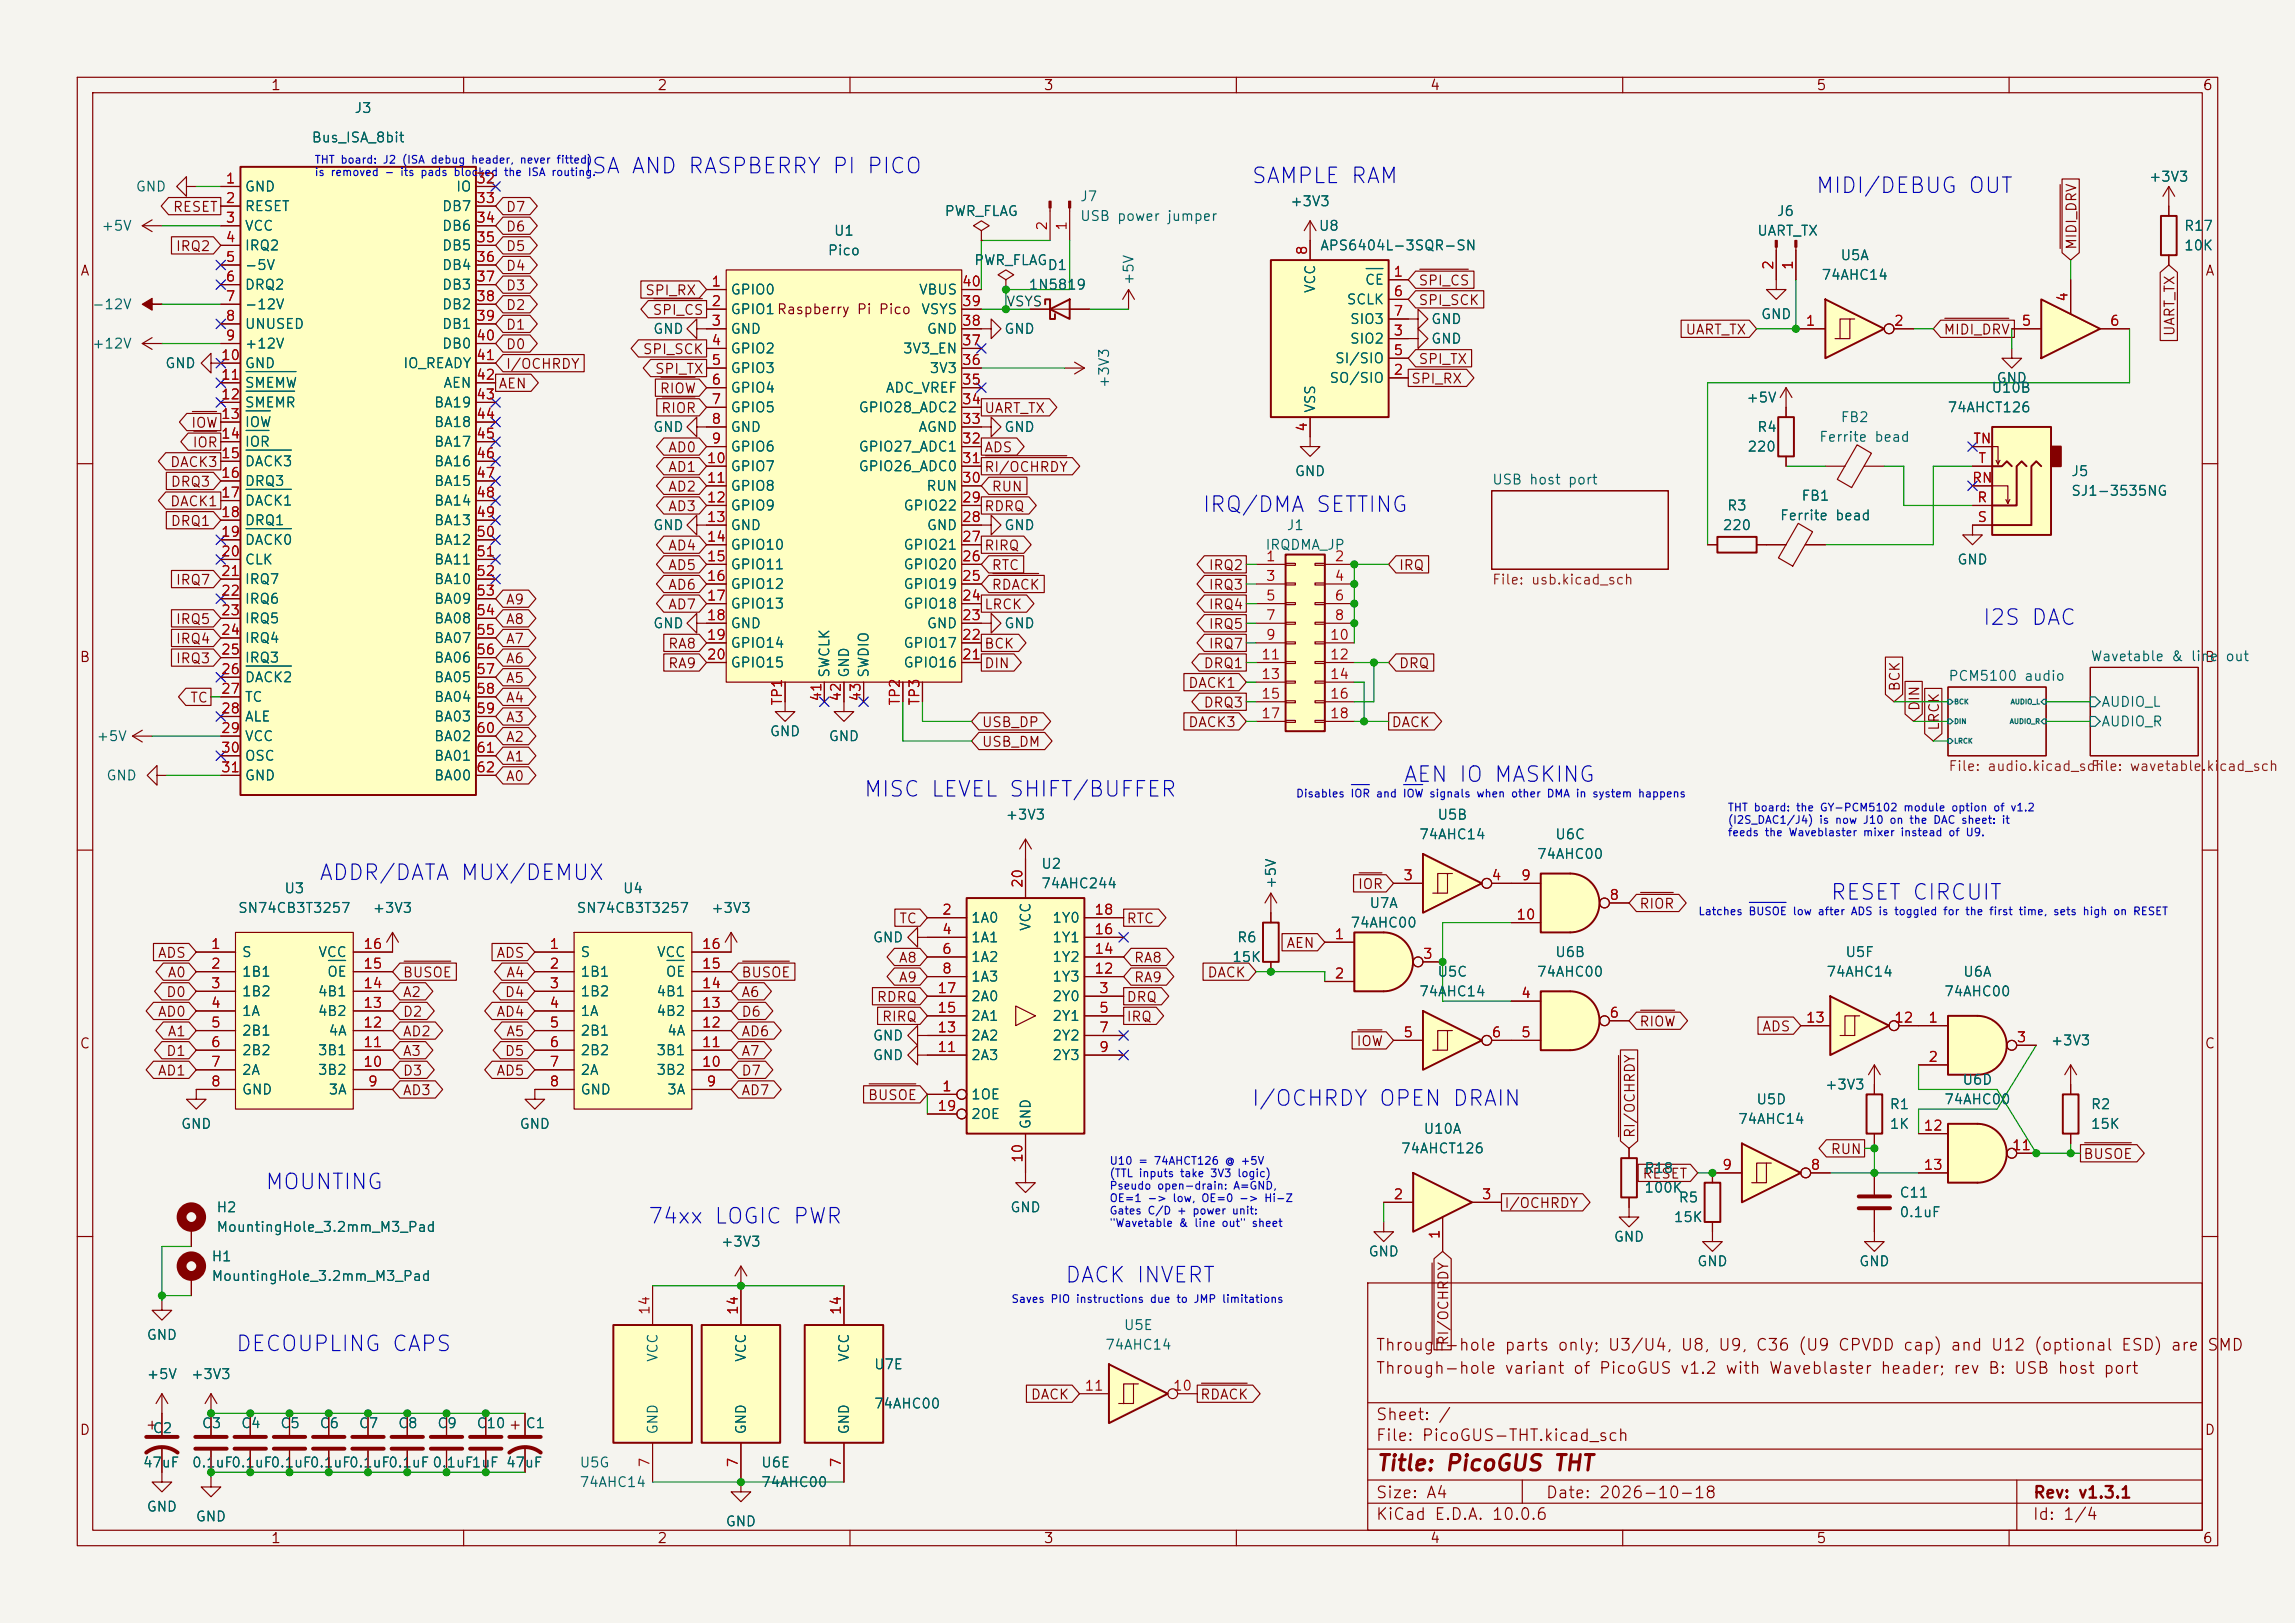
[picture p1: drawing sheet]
<svg xmlns="http://www.w3.org/2000/svg" width="297mm" height="210mm" viewBox="0 0 297 210" stroke-linecap="round" stroke-linejoin="round" font-family="sans-serif">
<defs><g id="words">
<g font-size="2" fill="#0000c2">
<text x="75.5" y="23">ISA AND RASPBERRY PI PICO</text>
<text x="161.8" y="24.2">SAMPLE RAM</text>
<text x="234.9" y="25.5">MIDI/DEBUG OUT</text>
<text x="155.5" y="66.8">IRQ/DMA SETTING</text>
<text x="256.4" y="81.4">I2S DAC</text>
<text x="181.5" y="101.7">AEN IO MASKING</text>
<text x="111.7" y="103.6">MISC LEVEL SHIFT/BUFFER</text>
<text x="41.2" y="114.4">ADDR/DATA MUX/DEMUX</text>
<text x="236.8" y="116.9">RESET CIRCUIT</text>
<text x="161.8" y="143.6">I/OCHRDY OPEN DRAIN</text>
<text x="34.2" y="154.4">MOUNTING</text>
<text x="83.7" y="158.9">74xx LOGIC PWR</text>
<text x="137.7" y="166.5">DACK INVERT</text>
<text x="30.4" y="175.4">DECOUPLING CAPS</text>
</g>
<text font-size="2" fill="#840000" x="178" y="190.8">Title: PicoGUS THT</text>
<g font-size="1.5" fill="#840000">
<text x="178" y="178.1">Through-hole variant of PicoGUS v1.2 with Waveblaster header; rev B: USB host port</text>
<text x="178" y="175.1">Through-hole parts only; U3/U4, U8, U9, C36 (U9 CPVDD cap) and U12 (optional ESD) are</text>
<text x="285.5" y="175.1">SMD</text>
<text x="178" y="184.1">Sheet: /</text>
<text x="178" y="186.8">File: PicoGUS-THT.kicad_sch</text>
<text x="178" y="197">KiCad E.D.A. 10.0.6</text>
<text x="178" y="194.2">Size: A4</text>
<text x="200" y="194.2">Date: 2026-10-18</text>
<text x="263" y="197">Id: 1/4</text>
<text x="263" y="194.2">Rev: v1.3.1</text>
</g>
<g font-size="1.3" fill="#840000">
<text x="35" y="12">1</text>
<text x="85" y="12">2</text>
<text x="135" y="12">3</text>
<text x="185" y="12">4</text>
<text x="235" y="12">5</text>
<text x="285" y="12">6</text>
<text x="22.3" y="27.7">RESET</text>
<text x="65.4" y="27.7">D7</text>
<text x="10.3" y="36">A</text>
<text x="22.7" y="32.8">IRQ2</text>
<text x="65.4" y="30.3">D6</text>
<text x="65.4" y="35.3">D4</text>
<text x="65.4" y="32.8">D5</text>
<text x="269" y="32.4" transform="rotate(-90 269 32.4)">MIDI_DRV</text>
<text x="285.3" y="36">A</text>
<text x="65.4" y="37.9">D3</text>
<text x="65.4" y="40.4">D2</text>
<text x="83.4" y="38.5">SPI_RX</text>
<text x="84.4" y="41.1">SPI_CS</text>
<text x="183.5" y="37.2">SPI_CS</text>
<text x="183.5" y="39.8">SPI_SCK</text>
<text x="65.4" y="45.5">D0</text>
<text x="65.4" y="43">D1</text>
<text x="83.1" y="46.1">SPI_SCK</text>
<text x="183.5" y="47.4">SPI_TX</text>
<text x="218" y="43.6">UART_TX</text>
<text x="251.4" y="43.6">MIDI_DRV</text>
<text x="281.7" y="43.6" transform="rotate(-90 281.7 43.6)">UART_TX</text>
<text x="64.4" y="50.6">AEN</text>
<text x="65.4" y="48">I/OCHRDY</text>
<text x="84.7" y="48.7">SPI_TX</text>
<text x="85.3" y="51.2">RIOW</text>
<text x="85.5" y="53.8">RIOR</text>
<text x="127.3" y="53.8">UART_TX</text>
<text x="182.5" y="49.9">SPI_RX</text>
<text x="24.6" y="55.7">IOW</text>
<text x="24.8" y="58.2">IOR</text>
<text x="86.4" y="58.8">AD0</text>
<text x="127.3" y="58.8">ADS</text>
<text x="21.9" y="60.7">DACK3</text>
<text x="21.9" y="65.8">DACK1</text>
<text x="22" y="63.3">DRQ3</text>
<text x="86.4" y="61.4">AD1</text>
<text x="86.4" y="63.9">AD2</text>
<text x="127.3" y="61.4">RI/OCHRDY</text>
<text x="128.2" y="63.9">RUN</text>
<text x="22" y="68.4">DRQ1</text>
<text x="86.4" y="71.5">AD4</text>
<text x="86.4" y="66.5">AD3</text>
<text x="127.3" y="71.5">RIRQ</text>
<text x="127.3" y="66.5">RDRQ</text>
<text x="22.7" y="76">IRQ7</text>
<text x="86.4" y="76.6">AD6</text>
<text x="86.4" y="74.1">AD5</text>
<text x="128.2" y="76.6">RDACK</text>
<text x="128.2" y="74.1">RTC</text>
<text x="156.3" y="76.6">IRQ3</text>
<text x="156.3" y="74.1">IRQ2</text>
<text x="180.9" y="74.1">IRQ</text>
<text x="22.7" y="83.6">IRQ4</text>
<text x="22.7" y="81.1">IRQ5</text>
<text x="65.4" y="78.5">A9</text>
<text x="65.4" y="81.1">A8</text>
<text x="65.4" y="83.6">A7</text>
<text x="86.4" y="79.2">AD7</text>
<text x="127.3" y="79.2">LRCK</text>
<text x="156.3" y="81.7">IRQ5</text>
<text x="156.3" y="79.2">IRQ4</text>
<text x="10.2" y="86">B</text>
<text x="22.7" y="86.1">IRQ3</text>
<text x="65.4" y="86.1">A6</text>
<text x="65.4" y="88.7">A5</text>
<text x="86.4" y="84.2">RA8</text>
<text x="86.4" y="86.8">RA9</text>
<text x="127.3" y="86.8">DIN</text>
<text x="127.3" y="84.2">BCK</text>
<text x="153.7" y="89.3">DACK1</text>
<text x="155.7" y="86.8">DRQ1</text>
<text x="156.3" y="84.2">IRQ7</text>
<text x="180.9" y="86.8">DRQ</text>
<text x="246.2" y="89.6" transform="rotate(-90 246.2 89.6)">BCK</text>
<text x="285.2" y="86">B</text>
<text x="24.5" y="91.2">TC</text>
<text x="65.4" y="91.2">A4</text>
<text x="65.4" y="93.8">A3</text>
<text x="127" y="94.4">USB_DP</text>
<text x="153.7" y="94.4">DACK3</text>
<text x="155.7" y="91.9">DRQ3</text>
<text x="180" y="94.4">DACK</text>
<text x="248.7" y="92.1" transform="rotate(-90 248.7 92.1)">DIN</text>
<text x="251.2" y="94.6" transform="rotate(-90 251.2 94.6)">LRCK</text>
<text x="65.4" y="101.4">A0</text>
<text x="65.4" y="98.8">A1</text>
<text x="65.4" y="96.3">A2</text>
<text x="127" y="96.9">USB_DM</text>
<text x="116.3" y="119.8">TC</text>
<text x="145.7" y="119.8">RTC</text>
<text x="175.6" y="115.4">IOR</text>
<text x="212.1" y="117.9">RIOR</text>
<text x="20.3" y="124.2">ADS</text>
<text x="64.1" y="124.2">ADS</text>
<text x="116.2" y="124.9">A8</text>
<text x="146.7" y="124.9">RA8</text>
<text x="166.4" y="123">AEN</text>
<text x="20.3" y="131.9">AD0</text>
<text x="21.4" y="129.3">D0</text>
<text x="21.6" y="126.8">A0</text>
<text x="52" y="131.9">D2</text>
<text x="52" y="126.8">BUSOE</text>
<text x="52" y="129.3">A2</text>
<text x="64.1" y="131.9">AD4</text>
<text x="65.2" y="129.3">D4</text>
<text x="65.4" y="126.8">A4</text>
<text x="95.9" y="126.8">BUSOE</text>
<text x="95.9" y="129.3">A6</text>
<text x="95.9" y="131.9">D6</text>
<text x="113.4" y="130">RDRQ</text>
<text x="116.2" y="127.4">A9</text>
<text x="145.7" y="130">DRQ</text>
<text x="146.7" y="127.4">RA9</text>
<text x="156.2" y="126.8">DACK</text>
<text x="10.2" y="136">C</text>
<text x="21.4" y="136.9">D1</text>
<text x="21.6" y="134.4">A1</text>
<text x="52" y="134.4">AD2</text>
<text x="52" y="136.9">A3</text>
<text x="65.2" y="136.9">D5</text>
<text x="65.4" y="134.4">A5</text>
<text x="95.9" y="134.4">AD6</text>
<text x="95.9" y="136.9">A7</text>
<text x="114" y="132.5">RIRQ</text>
<text x="145.7" y="132.5">IRQ</text>
<text x="175.5" y="135.7">IOW</text>
<text x="212.1" y="133.1">RIOW</text>
<text x="228" y="133.8">ADS</text>
<text x="285.2" y="136">C</text>
<text x="20.3" y="139.5">AD1</text>
<text x="52" y="139.5">D3</text>
<text x="52" y="142">AD3</text>
<text x="64.1" y="139.5">AD5</text>
<text x="95.9" y="139.5">D7</text>
<text x="95.9" y="142">AD7</text>
<text x="112.2" y="142.7">BUSOE</text>
<text x="211.9" y="147.3" transform="rotate(-90 211.9 147.3)">RI/OCHRDY</text>
<text x="236.8" y="149.6">RUN</text>
<text x="212.5" y="152.8">RESET</text>
<text x="269.5" y="150.3">BUSOE</text>
<text x="194.6" y="156.6">I/OCHRDY</text>
<text x="187.7" y="174.2" transform="rotate(-90 187.7 174.2)">RI/OCHRDY</text>
<text x="10.2" y="186">D</text>
<text x="133.3" y="181.4">DACK</text>
<text x="155.2" y="181.4">RDACK</text>
<text x="285.2" y="186">D</text>
<text x="35" y="200">1</text>
<text x="85" y="200">2</text>
<text x="135" y="200">3</text>
<text x="185" y="200">4</text>
<text x="235" y="200">5</text>
<text x="285" y="200">6</text>
</g>
<g font-size="1.3" fill="#006464">
<text x="45.8" y="14.9">J3</text>
<text x="40.2" y="18.7">Bus_ISA_8bit</text>
<text x="278" y="23.8">+3V3</text>
<text x="17.5" y="25.1">GND</text>
<text x="31.6" y="25.1">GND</text>
<text x="31.6" y="27.6">RESET</text>
<text x="57.1" y="27.6">DB7</text>
<text x="58.9" y="25.1">IO</text>
<text x="122.2" y="28.3">PWR_FLAG</text>
<text x="139.7" y="26.4">J7</text>
<text x="139.7" y="28.9">USB power jumper</text>
<text x="166.9" y="27">+3V3</text>
<text x="229.9" y="28.3">J6</text>
<text x="13" y="30.2">+5V</text>
<text x="31.6" y="30.2">VCC</text>
<text x="31.6" y="32.7">IRQ2</text>
<text x="31.6" y="35.3">-5V</text>
<text x="57.1" y="30.2">DB6</text>
<text x="57.1" y="32.7">DB5</text>
<text x="57.1" y="35.3">DB4</text>
<text x="107" y="33.3">Pico</text>
<text x="107.8" y="30.8">U1</text>
<text x="126" y="34.6">PWR_FLAG</text>
<text x="135.5" y="35.3">D1</text>
<text x="170.6" y="30.2">U8</text>
<text x="170.8" y="32.7">APS6404L-3SQR-SN</text>
<text x="227.3" y="30.8">UART_TX</text>
<text x="238.1" y="34">U5A</text>
<text x="282.6" y="30.2">R17</text>
<text x="282.6" y="32.7">10K</text>
<text x="11.8" y="40.3">-12V</text>
<text x="31.6" y="37.8">DRQ2</text>
<text x="31.6" y="40.3">-12V</text>
<text x="57.1" y="37.8">DB3</text>
<text x="57.1" y="40.3">DB2</text>
<text x="94.5" y="38.4">GPIO0</text>
<text x="94.5" y="41">GPIO1Raspberry Pi Pico</text>
<text x="94.5" y="41">GPIO1</text>
<text x="118.8" y="38.4">VBUS</text>
<text x="119.1" y="41">VSYS</text>
<text x="133" y="37.8">1N5819</text>
<text x="147" y="37" transform="rotate(-90 147 37)">+5V</text>
<text x="170.5" y="38" transform="rotate(-90 170.5 38)">VCC</text>
<text x="174.2" y="39.7">SCLK</text>
<text x="176.6" y="37.2">CE</text>
<text x="227.8" y="41.6">GND</text>
<text x="235.6" y="36.5">74AHC14</text>
<text x="11.8" y="45.4">+12V</text>
<text x="21.3" y="48">GND</text>
<text x="31.6" y="42.9">UNUSED</text>
<text x="31.6" y="45.4">+12V</text>
<text x="31.6" y="48">GND</text>
<text x="52.1" y="48">IO_READY</text>
<text x="57.1" y="42.9">DB1</text>
<text x="57.1" y="45.4">DB0</text>
<text x="84.4" y="43.5">GND</text>
<text x="94.5" y="43.5">GND</text>
<text x="94.5" y="46">GPIO2</text>
<text x="116.8" y="46">3V3_EN</text>
<text x="119.9" y="43.5">GND</text>
<text x="129.9" y="43.5">GND</text>
<text x="172.7" y="47.3">SI/SIO</text>
<text x="174.6" y="44.8">SIO2</text>
<text x="174.6" y="42.2">SIO3</text>
<text x="185.1" y="42.2">GND</text>
<text x="185.1" y="44.8">GND</text>
<text x="31.6" y="50.5">SMEMW</text>
<text x="31.6" y="53">SMEMR</text>
<text x="56.1" y="53">BA19</text>
<text x="57.3" y="50.5">AEN</text>
<text x="94.5" y="48.6">GPIO3</text>
<text x="94.5" y="51.1">GPIO4</text>
<text x="94.5" y="53.7">GPIO5</text>
<text x="111" y="53.7">GPIO28_ADC2</text>
<text x="114.5" y="51.1">ADC_VREF</text>
<text x="120.2" y="48.6">3V3</text>
<text x="143.8" y="50.3" transform="rotate(-90 143.8 50.3)">+3V3</text>
<text x="170.5" y="53.5" transform="rotate(-90 170.5 53.5)">VSS</text>
<text x="172" y="49.9">SO/SIO</text>
<text x="225.9" y="52.4">+5V</text>
<text x="251.9" y="53.7">74AHCT126</text>
<text x="257.6" y="51.1">U10B</text>
<text x="258.3" y="49.9">GND</text>
<text x="31.6" y="55.6">IOW</text>
<text x="31.6" y="58.1">IOR</text>
<text x="56.1" y="55.6">BA18</text>
<text x="56.1" y="58.1">BA17</text>
<text x="84.4" y="56.2">GND</text>
<text x="94.5" y="56.2">GND</text>
<text x="94.5" y="58.7">GPIO6</text>
<text x="111" y="58.7">GPIO27_ADC1</text>
<text x="118.8" y="56.2">AGND</text>
<text x="129.9" y="56.2">GND</text>
<text x="226" y="58.7">220</text>
<text x="227.3" y="56.2">R4</text>
<text x="235.3" y="57.5">Ferrite bead</text>
<text x="238.1" y="54.9">FB2</text>
<text x="31.6" y="60.7">DACK3</text>
<text x="31.6" y="63.2">DRQ3</text>
<text x="31.6" y="65.7">DACK1</text>
<text x="56.1" y="60.7">BA16</text>
<text x="56.1" y="63.2">BA15</text>
<text x="56.1" y="65.7">BA14</text>
<text x="94.5" y="61.3">GPIO7</text>
<text x="94.5" y="63.8">GPIO8</text>
<text x="111" y="61.3">GPIO26_ADC0</text>
<text x="119.8" y="63.8">RUN</text>
<text x="167.5" y="61.9">GND</text>
<text x="193" y="63">USB host port</text>
<text x="233" y="65.1">FB1</text>
<text x="268" y="61.9">J5</text>
<text x="268" y="64.5">SJ1-3535NG</text>
<text x="31.6" y="68.3">DRQ1</text>
<text x="31.6" y="70.8">DACK0</text>
<text x="56.1" y="68.3">BA13</text>
<text x="56.1" y="70.8">BA12</text>
<text x="84.4" y="68.9">GND</text>
<text x="94.5" y="66.4">GPIO9</text>
<text x="94.5" y="68.9">GND</text>
<text x="94.5" y="71.4">GPIO10</text>
<text x="116.8" y="71.4">GPIO21</text>
<text x="116.8" y="66.4">GPIO22</text>
<text x="119.9" y="68.9">GND</text>
<text x="129.9" y="68.9">GND</text>
<text x="163.7" y="71.4">IRQDMA_JP</text>
<text x="166.4" y="68.9">J1</text>
<text x="222.8" y="68.9">220</text>
<text x="223.4" y="66.4">R3</text>
<text x="230.3" y="67.6">Ferrite bead</text>
<text x="31.6" y="73.4">CLK</text>
<text x="31.6" y="75.9">IRQ7</text>
<text x="56.1" y="73.4">BA11</text>
<text x="56.1" y="75.9">BA10</text>
<text x="94.5" y="74">GPIO11</text>
<text x="94.5" y="76.5">GPIO12</text>
<text x="116.8" y="76.5">GPIO19</text>
<text x="116.8" y="74">GPIO20</text>
<text x="253.2" y="73.4">GND</text>
<text x="31.6" y="78.4">IRQ6</text>
<text x="31.6" y="81">IRQ5</text>
<text x="31.6" y="83.5">IRQ4</text>
<text x="56.1" y="78.4">BA09</text>
<text x="56.1" y="81">BA08</text>
<text x="56.1" y="83.5">BA07</text>
<text x="84.4" y="81.6">GND</text>
<text x="94.5" y="79.1">GPIO13</text>
<text x="94.5" y="81.6">GND</text>
<text x="116.8" y="79.1">GPIO18</text>
<text x="119.9" y="81.6">GND</text>
<text x="129.9" y="81.6">GND</text>
<text x="31.6" y="86.1">IRQ3</text>
<text x="31.6" y="88.6">DACK2</text>
<text x="56.1" y="86.1">BA06</text>
<text x="56.1" y="88.6">BA05</text>
<text x="94.5" y="84.1">GPIO14</text>
<text x="94.5" y="86.7">GPIO15</text>
<text x="107.6" y="87.8" transform="rotate(-90 107.6 87.8)">SWCLK</text>
<text x="110.2" y="87.8" transform="rotate(-90 110.2 87.8)">GND</text>
<text x="112.7" y="87.8" transform="rotate(-90 112.7 87.8)">SWDIO</text>
<text x="116.8" y="86.7">GPIO16</text>
<text x="116.8" y="84.1">GPIO17</text>
<text x="252.1" y="88.4">PCM5100 audio</text>
<text x="270.5" y="85.9">Wavetable &amp; line</text>
<text x="287.9" y="85.9">out</text>
<text x="31.6" y="91.1">TC</text>
<text x="31.6" y="93.7">ALE</text>
<text x="56.1" y="91.1">BA04</text>
<text x="56.1" y="93.7">BA03</text>
<text x="99.5" y="95.6">GND</text>
<text x="271.9" y="91.8">AUDIO_L</text>
<text x="271.9" y="94.3">AUDIO_R</text>
<text x="12.4" y="96.2">+5V</text>
<text x="13.7" y="101.3">GND</text>
<text x="31.6" y="96.2">VCC</text>
<text x="31.6" y="98.8">OSC</text>
<text x="31.6" y="101.3">GND</text>
<text x="56.1" y="96.2">BA02</text>
<text x="56.1" y="98.8">BA01</text>
<text x="56.1" y="101.3">BA00</text>
<text x="107.2" y="96.2">GND</text>
<text x="130" y="106.4">+3V3</text>
<text x="185.9" y="106.4">U5B</text>
<text x="134.7" y="112.7">U2</text>
<text x="183.6" y="108.9">74AHC14</text>
<text x="198.8" y="111.5">74AHC00</text>
<text x="201.2" y="108.9">U6C</text>
<text x="30.7" y="118.4">SN74CB3T3257</text>
<text x="36.7" y="115.9">U3</text>
<text x="48.1" y="118.4">+3V3</text>
<text x="74.5" y="118.4">SN74CB3T3257</text>
<text x="80.5" y="115.9">U4</text>
<text x="91.9" y="118.4">+3V3</text>
<text x="125.6" y="119.7">1A0</text>
<text x="134.7" y="115.3">74AHC244</text>
<text x="136.1" y="119.7">1Y0</text>
<text x="165.4" y="115.1" transform="rotate(-90 165.4 115.1)">+5V</text>
<text x="177.1" y="117.8">U7A</text>
<text x="31.2" y="124.2">S</text>
<text x="41.1" y="124.2">VCC</text>
<text x="75" y="124.2">S</text>
<text x="84.9" y="124.2">VCC</text>
<text x="112.9" y="122.2">GND</text>
<text x="125.6" y="122.2">1A1</text>
<text x="125.6" y="124.8">1A2</text>
<text x="133.7" y="120.6" transform="rotate(-90 133.7 120.6)">VCC</text>
<text x="136.1" y="124.8">1Y2</text>
<text x="136.1" y="122.2">1Y1</text>
<text x="159.4" y="124.8">15K</text>
<text x="160" y="122.2">R6</text>
<text x="174.7" y="120.3">74AHC00</text>
<text x="201.2" y="124.2">U6B</text>
<text x="238.7" y="124.2">U5F</text>
<text x="31.2" y="126.7">1B1</text>
<text x="31.2" y="129.2">1B2</text>
<text x="31.2" y="131.8">1A</text>
<text x="41" y="131.8">4B2</text>
<text x="41" y="129.2">4B1</text>
<text x="42.3" y="126.7">OE</text>
<text x="75" y="126.7">1B1</text>
<text x="75" y="129.2">1B2</text>
<text x="75" y="131.8">1A</text>
<text x="84.9" y="131.8">4B2</text>
<text x="84.9" y="129.2">4B1</text>
<text x="86.1" y="126.7">OE</text>
<text x="125.6" y="127.3">1A3</text>
<text x="125.6" y="129.9">2A0</text>
<text x="136.1" y="129.9">2Y0</text>
<text x="136.1" y="127.3">1Y3</text>
<text x="183.6" y="129.2">74AHC14</text>
<text x="185.9" y="126.7">U5C</text>
<text x="198.8" y="126.7">74AHC00</text>
<text x="236.3" y="126.7">74AHC14</text>
<text x="251.5" y="129.2">74AHC00</text>
<text x="254" y="126.7">U6A</text>
<text x="31.2" y="134.3">2B1</text>
<text x="31.2" y="136.9">2B2</text>
<text x="41" y="136.9">3B1</text>
<text x="42.4" y="134.3">4A</text>
<text x="75" y="134.3">2B1</text>
<text x="75" y="136.9">2B2</text>
<text x="84.9" y="136.9">3B1</text>
<text x="86.2" y="134.3">4A</text>
<text x="112.9" y="137.5">GND</text>
<text x="112.9" y="134.9">GND</text>
<text x="125.6" y="137.5">2A3</text>
<text x="125.6" y="134.9">2A2</text>
<text x="125.6" y="132.4">2A1</text>
<text x="136.1" y="132.4">2Y1</text>
<text x="136.1" y="134.9">2Y2</text>
<text x="136.1" y="137.5">2Y3</text>
<text x="265.3" y="135.6">+3V3</text>
<text x="31.2" y="139.4">2A</text>
<text x="31.2" y="141.9">GND</text>
<text x="41" y="139.4">3B2</text>
<text x="42.4" y="141.9">3A</text>
<text x="75" y="139.4">2A</text>
<text x="75" y="141.9">GND</text>
<text x="84.9" y="139.4">3B2</text>
<text x="86.2" y="141.9">3A</text>
<text x="125.6" y="142.6">1OE</text>
<text x="227.2" y="143.2">U5D</text>
<text x="236.1" y="141.3">+3V3</text>
<text x="244.5" y="143.8">R1</text>
<text x="251.5" y="143.2">74AHC00</text>
<text x="253.9" y="140.7">U6D</text>
<text x="270.5" y="143.8">R2</text>
<text x="23.3" y="146.4">GND</text>
<text x="67.2" y="146.4">GND</text>
<text x="125.6" y="145.1">2OE</text>
<text x="133.7" y="146.2" transform="rotate(-90 133.7 146.2)">GND</text>
<text x="181.2" y="149.6">74AHCT126</text>
<text x="184.1" y="147">U10A</text>
<text x="224.8" y="145.7">74AHC14</text>
<text x="244.5" y="146.4">1K</text>
<text x="270.5" y="146.4">15K</text>
<text x="212.7" y="152.1">R18</text>
<text x="212.7" y="154.6">100K</text>
<text x="217.2" y="155.9">R5</text>
<text x="245.7" y="155.3">C11</text>
<text x="27.9" y="157.2">H2</text>
<text x="27.9" y="159.7">MountingHole_3.2mm_M3_Pad</text>
<text x="93.2" y="161.6">+3V3</text>
<text x="130.7" y="157.2">GND</text>
<text x="208.8" y="161">GND</text>
<text x="216.5" y="158.4">15K</text>
<text x="245.7" y="157.8">0.1uF</text>
<text x="27.3" y="163.5">H1</text>
<text x="27.3" y="166.1">MountingHole_3.2mm_M3_Pad</text>
<text x="177" y="162.9">GND</text>
<text x="219.6" y="164.2">GND</text>
<text x="240.5" y="164.2">GND</text>
<text x="18.9" y="173.7">GND</text>
<text x="145.3" y="172.4">U5E</text>
<text x="18.9" y="178.8">+5V</text>
<text x="24.6" y="178.8">+3V3</text>
<text x="85.4" y="176.3" transform="rotate(-90 85.4 176.3)">VCC</text>
<text x="96.8" y="176.3" transform="rotate(-90 96.8 176.3)">VCC</text>
<text x="110.2" y="176.3" transform="rotate(-90 110.2 176.3)">VCC</text>
<text x="113" y="177.5">U7E</text>
<text x="142.9" y="175">74AHC14</text>
<text x="19.7" y="185.7">C2</text>
<text x="26" y="185.1">C3</text>
<text x="31.1" y="185.1">C4</text>
<text x="36.2" y="185.1">C5</text>
<text x="41.3" y="185.1">C6</text>
<text x="46.3" y="185.1">C7</text>
<text x="51.4" y="185.1">C8</text>
<text x="56.5" y="185.1">C9</text>
<text x="61.6" y="185.1">C10</text>
<text x="67.9" y="185.1">C1</text>
<text x="85.4" y="185.7" transform="rotate(-90 85.4 185.7)">GND</text>
<text x="96.8" y="185.7" transform="rotate(-90 96.8 185.7)">GND</text>
<text x="110.2" y="185.7" transform="rotate(-90 110.2 185.7)">GND</text>
<text x="113" y="182.6">74AHC00</text>
<text x="18.4" y="190.2">47uF</text>
<text x="24.7" y="190.2">0.1uF0.1uF0.1uF0.1uF0.1uF0.1uF 0.1uF1uF 47uF</text>
<text x="74.9" y="190.2">U5G</text>
<text x="98.4" y="190.2">U6E</text>
<text x="18.9" y="195.9">GND</text>
<text x="25.2" y="197.2">GND</text>
<text x="74.9" y="192.7">74AHC14</text>
<text x="93.8" y="197.8">GND</text>
<text x="98.4" y="192.7">74AHC00</text>
</g>
<g font-size="1.3" fill="#a90000">
<text x="29.1" y="24">1</text>
<text x="29.1" y="26.6">2</text>
<text x="29.1" y="29.1">3</text>
<text x="61.5" y="24">32</text>
<text x="61.5" y="26.6">33</text>
<text x="61.5" y="29.1">34</text>
<text x="135.8" y="29.9" transform="rotate(-90 135.8 29.9)">2</text>
<text x="138.3" y="29.9" transform="rotate(-90 138.3 29.9)">1</text>
<text x="29.1" y="31.7">4</text>
<text x="29.1" y="34.2">5</text>
<text x="61.5" y="31.7">35</text>
<text x="61.5" y="34.2">36</text>
<text x="169.5" y="33.1" transform="rotate(-90 169.5 33.1)">8</text>
<text x="229.8" y="35" transform="rotate(-90 229.8 35)">2</text>
<text x="232.3" y="35" transform="rotate(-90 232.3 35)">1</text>
<text x="29.1" y="36.7">6</text>
<text x="29.1" y="39.3">7</text>
<text x="29.1" y="41.8">8</text>
<text x="61.5" y="36.7">37</text>
<text x="61.5" y="39.3">38</text>
<text x="61.5" y="41.8">39</text>
<text x="92" y="37.4">1</text>
<text x="92" y="39.9">2</text>
<text x="124.4" y="39.9">39</text>
<text x="124.4" y="37.4">40</text>
<text x="180.2" y="36.1">1</text>
<text x="180.2" y="38.7">6</text>
<text x="180.2" y="41.2">7</text>
<text x="267.9" y="39.1" transform="rotate(-90 267.9 39.1)">4</text>
<text x="28.5" y="46.9">10</text>
<text x="29.1" y="44.4">9</text>
<text x="61.5" y="44.4">40</text>
<text x="61.5" y="46.9">41</text>
<text x="92" y="42.5">3</text>
<text x="92" y="45">4</text>
<text x="92" y="47.5">5</text>
<text x="124.4" y="47.5">36</text>
<text x="124.4" y="45">37</text>
<text x="124.4" y="42.5">38</text>
<text x="180.2" y="43.7">3</text>
<text x="180.2" y="46.3">5</text>
<text x="233.6" y="42.5">1</text>
<text x="245" y="42.5">2</text>
<text x="261.5" y="42.5">5</text>
<text x="273" y="42.5">6</text>
<text x="28.5" y="49.4">11</text>
<text x="28.5" y="52">12</text>
<text x="61.5" y="49.4">42</text>
<text x="61.5" y="52">43</text>
<text x="92" y="50.1">6</text>
<text x="92" y="52.6">7</text>
<text x="124.4" y="52.6">34</text>
<text x="124.4" y="50.1">35</text>
<text x="180.2" y="48.8">2</text>
<text x="28.5" y="54.5">13</text>
<text x="28.5" y="57.1">14</text>
<text x="28.5" y="59.6">15</text>
<text x="61.5" y="54.5">44</text>
<text x="61.5" y="57.1">45</text>
<text x="61.5" y="59.6">46</text>
<text x="92" y="55.2">8</text>
<text x="92" y="57.7">9</text>
<text x="124.4" y="57.7">32</text>
<text x="124.4" y="55.2">33</text>
<text x="169.5" y="56" transform="rotate(-90 169.5 56)">4</text>
<text x="255.3" y="57.7">TN</text>
<text x="28.5" y="62.1">16</text>
<text x="28.5" y="64.7">17</text>
<text x="61.5" y="62.1">47</text>
<text x="61.5" y="64.7">48</text>
<text x="91.4" y="60.2">10</text>
<text x="91.4" y="62.8">11</text>
<text x="91.4" y="65.3">12</text>
<text x="124.4" y="65.3">29</text>
<text x="124.4" y="62.8">30</text>
<text x="124.4" y="60.2">31</text>
<text x="255.1" y="62.8">RN</text>
<text x="255.8" y="65.3">R</text>
<text x="255.9" y="60.2">T</text>
<text x="28.5" y="67.2">18</text>
<text x="28.5" y="69.8">19</text>
<text x="61.5" y="67.2">49</text>
<text x="61.5" y="69.8">50</text>
<text x="91.4" y="67.9">13</text>
<text x="91.4" y="70.4">14</text>
<text x="124.4" y="70.4">27</text>
<text x="124.4" y="67.9">28</text>
<text x="255.8" y="67.9">S</text>
<text x="28.5" y="72.3">20</text>
<text x="28.5" y="74.8">21</text>
<text x="28.5" y="77.4">22</text>
<text x="61.5" y="72.3">51</text>
<text x="61.5" y="74.8">52</text>
<text x="61.5" y="77.4">53</text>
<text x="91.4" y="72.9">15</text>
<text x="91.4" y="75.5">16</text>
<text x="124.4" y="75.5">25</text>
<text x="124.4" y="72.9">26</text>
<text x="163.7" y="72.9">1</text>
<text x="163.7" y="75.5">3</text>
<text x="172.6" y="72.9">2</text>
<text x="172.6" y="75.5">4</text>
<text x="28.5" y="79.9">23</text>
<text x="28.5" y="82.5">24</text>
<text x="61.5" y="79.9">54</text>
<text x="61.5" y="82.5">55</text>
<text x="91.4" y="78">17</text>
<text x="91.4" y="80.6">18</text>
<text x="91.4" y="83.1">19</text>
<text x="124.4" y="83.1">22</text>
<text x="124.4" y="80.6">23</text>
<text x="124.4" y="78">24</text>
<text x="163.7" y="78">5</text>
<text x="163.7" y="80.6">7</text>
<text x="163.7" y="83.1">9</text>
<text x="172" y="83.1">10</text>
<text x="172.6" y="78">6</text>
<text x="172.6" y="80.6">8</text>
<text x="28.5" y="85">25</text>
<text x="28.5" y="87.5">26</text>
<text x="61.5" y="85">56</text>
<text x="61.5" y="87.5">57</text>
<text x="91.4" y="85.6">20</text>
<text x="124.4" y="85.6">21</text>
<text x="163.1" y="85.6">11</text>
<text x="163.1" y="88.2">13</text>
<text x="172" y="85.6">12</text>
<text x="172" y="88.2">14</text>
<text x="28.5" y="90.1">27</text>
<text x="28.5" y="92.6">28</text>
<text x="28.5" y="95.2">29</text>
<text x="61.5" y="90.1">58</text>
<text x="61.5" y="92.6">59</text>
<text x="61.5" y="95.2">60</text>
<text x="101.5" y="91.4" transform="rotate(-90 101.5 91.4)">TP1</text>
<text x="106.6" y="90.9" transform="rotate(-90 106.6 90.9)">41</text>
<text x="109.1" y="90.9" transform="rotate(-90 109.1 90.9)">42</text>
<text x="111.7" y="90.9" transform="rotate(-90 111.7 90.9)">43</text>
<text x="116.8" y="91.4" transform="rotate(-90 116.8 91.4)">TP2</text>
<text x="119.3" y="91.4" transform="rotate(-90 119.3 91.4)">TP3</text>
<text x="163.1" y="90.7">15</text>
<text x="163.1" y="93.3">17</text>
<text x="172" y="90.7">16</text>
<text x="172" y="93.3">18</text>
<text x="28.5" y="97.7">30</text>
<text x="28.5" y="100.2">31</text>
<text x="61.5" y="97.7">61</text>
<text x="61.5" y="100.2">62</text>
<text x="121.8" y="118.7">2</text>
<text x="132.6" y="115" transform="rotate(-90 132.6 115)">20</text>
<text x="141.5" y="118.7">18</text>
<text x="181.5" y="114.2">3</text>
<text x="192.9" y="114.2">4</text>
<text x="196.1" y="119.3">10</text>
<text x="196.8" y="114.2">9</text>
<text x="208.2" y="116.8">8</text>
<text x="27.2" y="123.1">1</text>
<text x="27.2" y="125.6">2</text>
<text x="46.9" y="125.6">15</text>
<text x="46.9" y="123.1">16</text>
<text x="71" y="123.1">1</text>
<text x="71" y="125.6">2</text>
<text x="90.7" y="125.6">15</text>
<text x="90.7" y="123.1">16</text>
<text x="121.8" y="121.2">4</text>
<text x="121.8" y="123.7">6</text>
<text x="141.5" y="123.7">14</text>
<text x="141.5" y="121.2">16</text>
<text x="172.6" y="121.8">1</text>
<text x="184.1" y="124.4">3</text>
<text x="27.2" y="128.2">3</text>
<text x="27.2" y="130.7">4</text>
<text x="46.9" y="130.7">13</text>
<text x="46.9" y="128.2">14</text>
<text x="71" y="128.2">3</text>
<text x="71" y="130.7">4</text>
<text x="90.7" y="130.7">13</text>
<text x="90.7" y="128.2">14</text>
<text x="121.2" y="131.4">15</text>
<text x="121.2" y="128.8">17</text>
<text x="121.8" y="126.3">8</text>
<text x="141.5" y="126.3">12</text>
<text x="142.1" y="128.8">3</text>
<text x="142.1" y="131.4">5</text>
<text x="172.6" y="126.9">2</text>
<text x="196.8" y="129.5">4</text>
<text x="208.2" y="132">6</text>
<text x="27.2" y="133.3">5</text>
<text x="27.2" y="135.8">6</text>
<text x="46.9" y="135.8">11</text>
<text x="46.9" y="133.3">12</text>
<text x="71" y="133.3">5</text>
<text x="71" y="135.8">6</text>
<text x="90.7" y="135.8">11</text>
<text x="90.7" y="133.3">12</text>
<text x="121.2" y="136.4">11</text>
<text x="121.2" y="133.9">13</text>
<text x="142.1" y="133.9">7</text>
<text x="142.1" y="136.4">9</text>
<text x="181.5" y="134.5">5</text>
<text x="192.9" y="134.5">6</text>
<text x="196.8" y="134.5">5</text>
<text x="233.6" y="132.6">13</text>
<text x="245" y="132.6">12</text>
<text x="249.5" y="132.6">1</text>
<text x="249.5" y="137.7">2</text>
<text x="260.9" y="135.2">3</text>
<text x="27.2" y="138.3">7</text>
<text x="27.2" y="140.9">8</text>
<text x="46.9" y="138.3">10</text>
<text x="47.5" y="140.9">9</text>
<text x="71" y="138.3">7</text>
<text x="71" y="140.9">8</text>
<text x="90.7" y="138.3">10</text>
<text x="91.3" y="140.9">9</text>
<text x="121.8" y="141.5">1</text>
<text x="121.2" y="144.1">19</text>
<text x="248.9" y="146.6">12</text>
<text x="260.3" y="149.1">11</text>
<text x="132.6" y="150.6" transform="rotate(-90 132.6 150.6)">10</text>
<text x="180.2" y="155.5">2</text>
<text x="191.7" y="155.5">3</text>
<text x="222.8" y="151.7">9</text>
<text x="234.2" y="151.7">8</text>
<text x="248.9" y="151.7">13</text>
<text x="186.6" y="160.4" transform="rotate(-90 186.6 160.4)">1</text>
<text x="84.4" y="170.2" transform="rotate(-90 84.4 170.2)">14</text>
<text x="95.8" y="170.2" transform="rotate(-90 95.8 170.2)">14</text>
<text x="109.1" y="170.2" transform="rotate(-90 109.1 170.2)">14</text>
<text x="140.3" y="180.3">11</text>
<text x="151.7" y="180.3">10</text>
<text x="84.4" y="190" transform="rotate(-90 84.4 190)">7</text>
<text x="95.8" y="190" transform="rotate(-90 95.8 190)">7</text>
<text x="109.1" y="190" transform="rotate(-90 109.1 190)">7</text>
</g>
<text font-size="1.3" fill="#0f0f0f" x="130.1" y="40">VSYS</text>
<g font-size="1.3" fill="#725600">
<text x="193" y="76">File: usb.kicad_sch</text>
<text x="252.1" y="100.1">File: audio.kicad_sch</text>
<text x="270.5" y="100.1">File: wavetable.kicad_sch</text>
</g>
<g font-size="1" fill="#0000c2">
<text x="40.6" y="21.4">THT board: J2 (ISA debug header, never fitted)</text>
<text x="40.6" y="23">is removed - its pads blocked the ISA routing.</text>
<text x="167.6" y="103.4">Disables IOR and IOW signals when other DMA in system happens</text>
<text x="223.5" y="105.2">THT board: the GY-PCM5102 module option of v1.2</text>
<text x="223.5" y="106.8">(I2S_DAC1/J4) is now J10 on the DAC sheet: it</text>
<text x="223.5" y="108.5">feeds the Waveblaster mixer instead of U9.</text>
<text x="219.7" y="118.7">Latches BUSOE low after ADS is toggled for the first time, sets high on RESET</text>
<text x="143.5" y="151">U10 = 74AHCT126 @ +5V</text>
<text x="143.5" y="152.6">(TTL inputs take 3V3 logic)</text>
<text x="143.5" y="154.2">Pseudo open-drain: A=GND,</text>
<text x="143.5" y="155.8">OE=1 -&gt; low, OE=0 -&gt; Hi-Z</text>
<text x="143.5" y="157.4">Gates C/D + power unit:</text>
<text x="143.5" y="159">&quot;Wavetable &amp; line out&quot; sheet</text>
<text x="130.8" y="168.8">Saves PIO instructions due to JMP limitations</text>
</g>
<g font-size=".6" fill="#006464">
<text x="252.8" y="91.3">BCK</text>
<text x="252.8" y="93.8">DIN</text>
<text x="260" y="93.8">AUDIO_R</text>
<text x="260.1" y="91.3">AUDIO_L</text>
<text x="252.8" y="96.4">LRCK</text>
</g>
</g></defs>
<path d="M0 0h297v210h-297z" fill="#f5f4ef" stroke="#f5f4ef" stroke-width=".13"/>
<g fill="none" stroke="#840000" stroke-width=".15">
<path d="M10 10h277v190h-277zM12 12h273v186h-273zM60 10v2M110 10v2M160 10v2M210 10v2M260 10v2M10 60h2M193 63.5h22.9v10.2h-22.9zM285 60h2M252.1 88.9h12.7v8.9h-12.7zM270.5 86.4h14v11.4h-14z"/>
<path d="M10 110h2M285 110h2M10 160h2M177 166h108v32h-108zM285 160h2M60 198v2M110 198v2M160 198v2M177 194.5h108M177 191.5h108M177 187.5h108M177 181.5h108"/>
<path d="M197 191.5v3M210 198v2M260 198v2M261 191.5v6.5"/>
</g>
<path d="M252.1 95.6h.3l.3 .3-.3 .3h-.3zM252.1 90.5h.3l.3 .3-.3 .3h-.3zM252.1 93h.3l.3 .3-.3 .4h-.3zM264.5 90.5h.3v.6h-.3l-.3-.3zM264.5 93h.3v.7h-.3l-.3-.4zM270.5 90.2h.6l.7 .6-.7 .6h-.6zM270.5 92.7h.6l.7 .6-.7 .7h-.6z" fill="none" stroke="#006464" stroke-width=".15"/>
<path d="M257.8 55.2h7.6v14h-7.6z" fill="#ffffc2"/>
<path d="M265.4 57.8h1.3v2.5h-1.3z" fill="#840000" stroke="#840000" stroke-width=".25"/>
<path d="M257.8 55.2h7.6v14h-7.6zM257.8 60.3h1.3l.6-.6 .6 .6M262.3 60.3l-.7-.6-.6 .6v5.1h-3.2M264.2 60.3l-.7-.6-.6 .6v7.6h-5.1" fill="none" stroke="#840000" stroke-width=".25"/>
<path d="M169.5 56.5v1.3h1.3l-1.3 1.3-1.2-1.3h1.2M255.3 57.8h3.3v2.3l.2-.5M258.3 59.6l.3 .5M255.3 62.9h4.5v2.3l.3-.6M255.3 65.4h2.5M255.3 67.9h2.5M255.3 60.3h2.5M259.6 64.6l.2 .6M101.6 90.8v1.3h1.3l-1.3 1.2-1.3-1.2h1.3M109.2 90.8v1.3h1.3l-1.3 1.2-1.3-1.2h1.3" fill="none" stroke="#840000" stroke-width=".15"/>
<path d="M166.4 71.8h5v22.8h-5z" fill="#ffffc2"/>
<path d="M166.4 71.8h5v22.8h-5z" fill="none" stroke="#840000" stroke-width=".25"/>
<g fill="none" stroke="#840000" stroke-width=".15">
<path d="M162.6 73h3.8M162.6 75.6h3.8M162.6 78.1h3.8M166.4 72.9h1.2v.3h-1.2zM166.4 75.4h1.2v.3h-1.2zM166.4 78h1.2v.2h-1.2zM170.2 72.9h1.2v.3h-1.2zM170.2 75.4h1.2v.3h-1.2zM170.2 78h1.2v.2h-1.2zM171.4 73h3.9M171.4 75.6h3.9M171.4 78.1h3.9"/>
<path d="M162.6 80.6h3.8M162.6 83.2h3.8M162.6 85.7h3.8M162.6 88.3h3.8M162.6 90.8h3.8M162.6 93.3h3.8M166.4 80.5h1.2v.3h-1.2zM166.4 83.1h1.2v.2h-1.2zM166.4 85.6h1.2v.3h-1.2zM166.4 88.1h1.2v.3h-1.2zM166.4 90.7h1.2v.2h-1.2zM166.4 93.2h1.2v.3h-1.2z"/>
<path d="M170.2 80.5h1.2v.3h-1.2zM170.2 83.1h1.2v.2h-1.2zM170.2 85.6h1.2v.3h-1.2zM170.2 88.1h1.2v.3h-1.2zM170.2 90.7h1.2v.2h-1.2zM170.2 93.2h1.2v.3h-1.2zM171.4 80.6h3.9M171.4 83.2h3.9M171.4 85.7h3.9M171.4 88.3h3.9M171.4 90.8h3.9M171.4 93.3h3.9"/>
</g>
<path d="M164.5 33.7h15.2v20.3h-15.2z" fill="#ffffc2"/>
<path d="M164.5 33.7h15.2v20.3h-15.2z" fill="none" stroke="#840000" stroke-width=".25"/>
<g fill="none" stroke="#840000" stroke-width=".15">
<path d="M169.5 28.6v5.1M169.5 28.6l-.7 1.2M169.5 28.6l.8 1.2M179.7 36.2h2.5M179.7 38.7h2.5M169.5 54v2.5M179.7 48.9h2.5M179.7 43.8h2.5M179.7 46.4h2.5M179.7 41.3h2.5M118.7 136.5v-1.2l-1.2 1.2 1.2 1.3v-1.3h1.3M118.7 121.3v-1.3l-1.2 1.3 1.2 1.3v-1.3h1.3"/>
<path d="M118.7 134v-1.3l-1.2 1.3 1.2 1.3v-1.3h1.3"/>
</g>
<path d="M176.8 34.7h2.2" fill="none" stroke="#006464" stroke-width=".15"/>
<path d="M74.3 120.7h15.2v22.8h-15.2z" fill="#ffffc2"/>
<g fill="none" stroke="#840000" stroke-width=".15">
<path d="M182.2 41.3h1.3v-1.3l1.3 1.3-1.3 1.2v-1.2M231.1 52.7v1.3M231.1 59.1v1.2M240.3 57.6l1.9 1-2.6 4.5-1.8-1.1zM221 70.5h1.2M227.3 70.5h3.8M232.7 67.7l1.9 1.1-2.6 4.5-1.9-1.1zM233.6 70.5h2.6M236.2 60.3h2.6M241.2 60.3h2.6M255.3 67.9v1.3h1.2l-1.2 1.3-1.3-1.3h1.3M69.2 123.2h5.1"/>
<path d="M69.2 125.7h5.1M69.2 128.3h5.1M69.2 130.8h5.1M69.2 133.4h5.1M69.2 135.9h5.1M69.2 138.4h5.1M74.3 120.7h15.2v22.8h-15.2zM89.5 123.2h5.1M89.5 125.7h5.1M89.5 128.3h5.1M89.5 130.8h5.1M89.5 133.4h5.1"/>
<path d="M89.5 135.9h5.1M89.5 138.4h5.1M69.2 141h5.1M89.5 141h5.1M132.7 151.8v1.2h1.3l-1.3 1.3-1.3-1.3h1.3"/>
</g>
<path d="M86.3 124.3h2.2" fill="none" stroke="#006464" stroke-width=".15"/>
<path d="M230.1 54h2.1v5.1h-2.1zM222.2 69.5h5.1v2h-5.1z" fill="none" stroke="#840000" stroke-width=".25"/>
<path d="M125.1 116.2h15.2v30.5h-15.2z" fill="#ffffc2"/>
<g fill="none" stroke="#840000" stroke-width=".15">
<path d="M120 118.7h5.1M132.7 111.1v5.1M140.3 118.7h5.1M120 128.9h5.1M120 121.3h5.1M120 131.4h5.1M120 123.8h5.1M120 134h5.1M120 126.4h5.1M120 136.5h5.1M131.4 130.2l2.6 1.2-2.6 1.3zM140.3 128.9h5.1"/>
<path d="M140.3 121.3h5.1M140.3 131.4h5.1M140.3 123.8h5.1M140.3 134h5.1M140.3 126.4h5.1M140.3 136.5h5.1M120 141.6h3.8M120 144.1h3.8M132.7 146.7v5.1"/>
<circle cx="124.5" cy="144.1" r=".63"/>
<circle cx="124.5" cy="141.6" r=".63"/>
</g>
<path d="M125.1 116.2h15.2v30.5h-15.2z" fill="none" stroke="#840000" stroke-width=".25"/>
<path d="M184.1 130.8l7.7 3.8-7.7 3.8z" fill="#ffffc2"/>
<path d="M184.1 130.8l7.7 3.8-7.7 3.8z" fill="none" stroke="#840000" stroke-width=".25"/>
<g fill="none" stroke="#840000" stroke-width=".15">
<path d="M180.3 134.6h3.8M187.3 133.4h-1.2v2.5M188 133.4h-.7v2.5h-1.9M193 134.6h2.6"/>
<circle cx="192.4" cy="134.6" r=".63"/>
</g>
<path d="M179.1 120.7a3.8 3.8 0 0 1 3.8 3.8 3.8 3.8 0 0 1-3.8 3.8z" fill="#ffffc2" stroke="#ffffc2" stroke-width=".13"/>
<path d="M175.3 120.7h3.8v7.6h-3.8z" fill="#ffffc2"/>
<path d="M175.3 120.7h3.8a3.8 3.8 0 0 1 3.8 3.8 3.8 3.8 0 0 1-3.8 3.8h-3.8z" fill="none" stroke="#840000" stroke-width=".25"/>
<g fill="none" stroke="#840000" stroke-width=".15">
<path d="M90.2 55.2v-1.2l-1.3 1.2 1.3 1.3v-1.3h1.2M90.2 42.5v-1.2l-1.3 1.2 1.3 1.3v-1.3h1.2M171.4 121.9h3.9M171.4 127h3.9M184.1 124.5h2.6"/>
<circle cx="183.5" cy="124.5" r=".63"/>
</g>
<path d="M184.1 110.5l7.7 3.8-7.7 3.8z" fill="#ffffc2"/>
<path d="M184.1 110.5l7.7 3.8-7.7 3.8z" fill="none" stroke="#840000" stroke-width=".25"/>
<g fill="none" stroke="#840000" stroke-width=".15">
<path d="M180.3 114.3h3.8M187.3 113h-1.2v2.6M188 113h-.7v2.6h-1.9M193 114.3h2.6"/>
<circle cx="192.4" cy="114.3" r=".63"/>
</g>
<path d="M203.2 113a3.8 3.8 0 0 1 3.8 3.8 3.8 3.8 0 0 1-3.8 3.9z" fill="#ffffc2" stroke="#ffffc2" stroke-width=".13"/>
<path d="M199.4 113h3.8v7.7h-3.8z" fill="#ffffc2"/>
<path d="M199.4 113h3.8a3.8 3.8 0 0 1 3.8 3.8 3.8 3.8 0 0 1-3.8 3.9h-3.8zM209.8 149.9h2v5h-2z" fill="none" stroke="#840000" stroke-width=".25"/>
<g fill="none" stroke="#840000" stroke-width=".15">
<path d="M127 55.2h1.3v-1.2l1.2 1.2-1.2 1.3v-1.3M195.6 114.3h3.8M195.6 119.4h3.8M208.3 116.8h2.5M94.6 120.7l-.7 1.2M94.6 120.7l.8 1.2M94.6 120.7v2.5M24.8 158.8v2.5M25.4 141v1.2h1.3l-1.3 1.3-1.3-1.3h1.3M69.2 141v1.2h1.3l-1.3 1.3-1.3-1.3h1.3M210.8 148.6v1.3M210.8 154.9v1.3"/>
<path d="M21 168.3v1.2h1.2l-1.2 1.3-1.3-1.3h1.3M24.8 165.1v2.5M19.2 184.4h1M19.7 183.9v1M21 187.2v4.6h1.2l-1.2 1.2-1.3-1.2h1.3M21 180.3l-.8 1.3M21 180.3l.7 1.3M21 180.3v5.4M27.3 191.1v1.3h1.3l-1.3 1.3-1.3-1.3h1.3M27.3 180.3l-.8 1.3M27.3 180.3l.8 1.3M27.3 180.3v5.4"/>
<path d="M27.3 187.7v2.8M32.4 182.9v2.8M32.4 187.7v2.8M37.5 182.9v2.8M37.5 187.7v2.8M42.5 182.9v2.8M42.5 187.7v2.8M47.6 182.9v2.8M47.6 187.7v2.8M52.7 182.9v2.8M52.7 187.7v2.8"/>
<circle cx="207.6" cy="116.8" r=".63"/>
</g>
<g fill="none" stroke="#840000" stroke-width="1.3">
<circle cx="24.8" cy="157.5" r="1.27"/>
<circle cx="24.8" cy="163.8" r="1.27"/>
</g>
<g fill="none" stroke="#840000" stroke-width=".51">
<path d="M18.9 188a3.3 3.3 0 0 1 4.1 0M18.9 185.9h4.1M25.3 185.9h4M25.3 187.5h4M30.4 185.9h4M30.4 187.5h4M35.4 185.9h4.1M35.4 187.5h4.1M40.5 185.9h4.1M40.5 187.5h4.1M45.6 185.9h4.1M45.6 187.5h4.1"/>
<path d="M50.7 185.9h4M50.7 187.5h4"/>
</g>
<path d="M30.5 120.7h15.2v22.8h-15.2z" fill="#ffffc2"/>
<g fill="none" stroke="#840000" stroke-width=".15">
<path d="M17.1 95.3l1.3 .7M17.1 95.3h2.6M18.4 94.5l-1.3 .8M20.3 100.3v-1.2l-1.3 1.2 1.3 1.3v-1.3h1.3M25.4 123.2h5.1M25.4 125.7h5.1M25.4 128.3h5.1M25.4 130.8h5.1M25.4 133.4h5.1M25.4 135.9h5.1M25.4 138.4h5.1M30.5 120.7h15.2v22.8h-15.2z"/>
<path d="M45.7 125.7h5.1M45.7 128.3h5.1M45.7 130.8h5.1M45.7 133.4h5.1M45.7 135.9h5.1M45.7 138.4h5.1M50.8 120.7v2.5h-5.1M50.8 120.7l-.8 1.2M50.8 120.7l.8 1.2M25.4 141h5.1M45.7 141h5.1"/>
</g>
<path d="M42.5 124.3h2.2" fill="none" stroke="#006464" stroke-width=".15"/>
<path d="M31.1 21.6h30.5v81.3h-30.5z" fill="#ffffc2"/>
<path d="M31.1 21.6h30.5v81.3h-30.5z" fill="none" stroke="#840000" stroke-width=".25"/>
<g fill="none" stroke="#840000" stroke-width=".15">
<path d="M18.4 29.2h2.6M18.4 29.2l1.3 .8M19.7 28.4l-1.3 .8M21 39.4h.1M24.1 24.1v-1.2l-1.2 1.2 1.2 1.3v-1.3h1.3M28.6 24.1h2.5M28.6 26.7h2.5M28.6 29.2h2.5M28.6 31.8h2.5M28.6 34.3h2.5M28.6 36.8h2.5M28.6 39.4h2.5"/>
<path d="M61.6 24.1h2.5M61.6 26.7h2.5M61.6 29.2h2.5M61.6 31.8h2.5M61.6 34.3h2.5M61.6 36.8h2.5M61.6 39.4h2.5M18.4 44.5h2.6M18.4 44.5l1.3 .7M19.7 43.7l-1.3 .8M21 44.5h.1M27.3 47v-1.3l-1.3 1.3 1.3 1.3v-1.3h3.8"/>
<path d="M28.6 41.9h2.5M28.6 44.5h2.5M28.6 49.5h2.5M28.6 52.1h2.5M28.6 54.6h2.5M28.6 57.2h2.5M28.6 59.7h2.5M61.6 41.9h2.5M61.6 44.5h2.5M61.6 47h2.5M61.6 49.5h2.5M61.6 52.1h2.5"/>
<path d="M61.6 54.6h2.5M61.6 57.2h2.5M61.6 59.7h2.5M182.2 43.8h1.3v-1.3l1.3 1.3-1.3 1.3v-1.3M28.6 62.2h2.5M28.6 64.8h2.5M28.6 67.3h2.5M28.6 69.9h2.5M28.6 72.4h2.5M28.6 74.9h2.5M28.6 77.5h2.5M61.6 62.2h2.5"/>
<path d="M61.6 64.8h2.5M61.6 67.3h2.5M61.6 69.9h2.5M61.6 72.4h2.5M61.6 74.9h2.5M61.6 77.5h2.5M28.6 80h2.5M28.6 82.6h2.5M28.6 85.1h2.5M28.6 87.6h2.5M28.6 90.2h2.5M28.6 92.7h2.5"/>
<path d="M28.6 95.3h2.5M28.6 97.8h2.5M61.6 80h2.5M61.6 82.6h2.5M61.6 85.1h2.5M61.6 87.6h2.5M61.6 90.2h2.5M61.6 92.7h2.5M61.6 95.3h2.5M61.6 97.8h2.5M90.2 80.6v-1.2l-1.3 1.2 1.3 1.3v-1.3h1.2M28.6 100.3h2.5"/>
<path d="M61.6 100.3h2.5M132.7 108.6l-.7 1.3M132.7 108.6l.8 1.3M132.7 108.6v2.5M242.6 151.8v2.8M242.6 156.6v2.8M62.9 182.9v2.8M62.9 187.7v2.8"/>
</g>
<path d="M31.9 48.1h6.4M31.9 50.6h6.2M31.9 53.2h3.1M31.9 55.7h2.9M31.9 58.2h5.8M31.9 63.3h5.8M31.9 68.4h5.8M31.9 86.2h5.8" fill="none" stroke="#006464" stroke-width=".15"/>
<path d="M18.4 39.4l1.3-.8v.8h1.3h-1.3v.7z" fill="#840000" stroke="#840000" stroke-width=".15"/>
<path d="M240.5 154.8h4.1M240.5 156.3h4.1M60.8 185.9h4.1M60.8 187.5h4.1" fill="none" stroke="#840000" stroke-width=".51"/>
<path d="M94 34.9h30.5v53.4h-30.5z" fill="#ffffc2"/>
<g fill="none" stroke="#840000" stroke-width=".15">
<path d="M91.4 37.5h2.6M94 34.9h30.5v53.4h-30.5zM124.5 37.5h2.5M91.4 40h2.6M91.4 42.5h2.6M91.4 45.1h2.6M91.4 47.6h2.6M91.4 50.2h2.6M91.4 52.7h2.6M91.4 55.2h2.6M91.4 57.8h2.6M124.5 40h2.5"/>
<path d="M124.5 42.5h2.5M124.5 45.1h2.5M124.5 47.6h2.5M124.5 50.2h2.5M124.5 52.7h2.5M124.5 55.2h2.5M124.5 57.8h2.5M90.2 67.9v-1.2l-1.3 1.2 1.3 1.3v-1.3h3.8M91.4 60.3h2.6M91.4 62.9h2.6M91.4 65.4h2.6M91.4 70.5h2.6"/>
<path d="M91.4 73h2.6M91.4 75.6h2.6M91.4 78.1h2.6M124.5 60.3h2.5M124.5 62.9h2.5M124.5 65.4h2.5M124.5 67.9h2.5M124.5 70.5h2.5M124.5 73h2.5M124.5 75.6h2.5M124.5 78.1h2.5M91.4 80.6h2.6"/>
<path d="M91.4 83.2h2.6M91.4 85.7h2.6M101.6 88.3v2.5M106.7 88.3v2.5M109.2 88.3v2.5M111.8 88.3v2.5M116.8 88.3v2.5M119.4 88.3v2.5M124.5 80.6h2.5M124.5 83.2h2.5M124.5 85.7h2.5"/>
</g>
<path d="M255.9 145.4a3.8 3.8 0 0 1 3.8 3.8 3.8 3.8 0 0 1-3.8 3.8z" fill="#ffffc2" stroke="#ffffc2" stroke-width=".13"/>
<path d="M252.1 145.4h3.8v7.6h-3.8z" fill="#ffffc2"/>
<path d="M220.6 153h2v5.1h-2zM241.6 141.6h2v5.1h-2zM252.1 145.4h3.8a3.8 3.8 0 0 1 3.8 3.8 3.8 3.8 0 0 1-3.8 3.8h-3.8z" fill="none" stroke="#840000" stroke-width=".25"/>
<g fill="none" stroke="#840000" stroke-width=".15">
<path d="M127 29.8l1-.6-1-.6-1 .6 1 .6v1.3M127 31.1h.1M130.2 36.2l1-.6-1-.7-1 .7 1 .6v1.3M130.2 37.5h.1M221.6 158.1v2.6h1.3l-1.3 1.2-1.3-1.2h1.3M221.6 151.8v1.2M242.6 140.3v1.3M242.6 146.7v1.3M248.3 146.7h3.8M248.3 151.8h3.8M261 149.2h2.5"/>
<circle cx="260.3" cy="149.2" r=".63"/>
</g>
<path d="M104.1 171.5h10.2v15.2h-10.2z" fill="#ffffc2"/>
<path d="M104.1 171.5h10.2v15.2h-10.2z" fill="none" stroke="#840000" stroke-width=".25"/>
<path d="M109.2 166.4v5.1M95.9 191.8v1.2h1.3l-1.3 1.3-1.3-1.3h1.3M109.2 186.7v5.1" fill="none" stroke="#840000" stroke-width=".15"/>
<path d="M90.8 171.5h10.2v15.2h-10.2z" fill="#ffffc2"/>
<path d="M90.8 171.5h10.2v15.2h-10.2z" fill="none" stroke="#840000" stroke-width=".25"/>
<path d="M95.9 163.8v7.7M95.9 163.8l-.8 1.3M95.9 163.8l.7 1.3M95.9 186.7v5.1" fill="none" stroke="#840000" stroke-width=".15"/>
<path d="M225.4 148l7.6 3.8-7.6 3.8z" fill="#ffffc2"/>
<path d="M225.4 148l7.6 3.8-7.6 3.8zM267 141.6h2v5.1h-2z" fill="none" stroke="#840000" stroke-width=".25"/>
<g fill="none" stroke="#840000" stroke-width=".15">
<path d="M135.9 26.9v4.2M138.4 26.9v4.2M268 137.8v3.8M268 137.8l-.8 1.3M268 137.8l.7 1.3M221.6 151.8h3.8M228.6 150.5h-1.3v2.5M229.2 150.5h-.6v2.5h-1.9M234.3 151.8h2.6M268 146.7v1.3M57.8 182.9v2.8M57.8 187.7v2.8"/>
<circle cx="233.7" cy="151.8" r=".63"/>
</g>
<g fill="#840000" stroke="#840000" stroke-width=".15">
<path d="M138.3 26h.3v.9h-.3z"/>
<path d="M135.8 26h.2v.9h-.2z"/>
</g>
<path d="M55.8 185.9h4M55.8 187.5h4" fill="none" stroke="#840000" stroke-width=".51"/>
<path d="M79.4 171.5h10.1v15.2h-10.1z" fill="#ffffc2"/>
<path d="M79.4 171.5h10.1v15.2h-10.1z" fill="none" stroke="#840000" stroke-width=".25"/>
<path d="M84.5 166.4v5.1M66.2 184.4h1M66.7 183.9v1M67.9 182.9v2.8M67.9 187.2v3.3M84.5 186.7v5.1" fill="none" stroke="#840000" stroke-width=".15"/>
<path d="M65.9 188a3.3 3.3 0 0 1 4.1 0M65.9 185.9h4.1" fill="none" stroke="#840000" stroke-width=".51"/>
<path d="M236.2 38.7l7.6 3.8-7.6 3.9z" fill="#ffffc2"/>
<path d="M236.2 38.7l7.6 3.8-7.6 3.9z" fill="none" stroke="#840000" stroke-width=".25"/>
<g fill="none" stroke="#840000" stroke-width=".15">
<path d="M229.9 32v5.5h1.2l-1.2 1.2-1.3-1.2h1.3M232.4 32v4.2M280.7 24.1l-.8 1.3M280.7 24.1l.7 1.3M280.7 24.1v2.6M231.1 50.2l-.7 1.2M231.1 50.2l.8 1.2M231.1 50.2v2.5M232.4 42.5h3.8M239.4 41.3h-1.3v2.5M240 41.3h-.6v2.5h-1.9M245.1 42.5h2.5"/>
<circle cx="244.5" cy="42.5" r=".63"/>
</g>
<g fill="#840000" stroke="#840000" stroke-width=".15">
<path d="M232.3 31.1h.2v.9h-.2z"/>
<path d="M229.7 31.1h.3v.9h-.3z"/>
</g>
<path d="M143.5 176.5l7.6 3.8-7.6 3.9z" fill="#ffffc2"/>
<path d="M143.5 176.5l7.6 3.8-7.6 3.9z" fill="none" stroke="#840000" stroke-width=".25"/>
<g fill="none" stroke="#840000" stroke-width=".15">
<path d="M146.7 179.1h-1.3v2.5M147.3 179.1h-.6v2.5h-1.9M139.7 180.3h3.8M152.4 180.3h2.5"/>
<circle cx="151.8" cy="180.3" r=".63"/>
</g>
<path d="M264.2 38.7l7.6 3.8-7.6 3.9z" fill="#ffffc2"/>
<path d="M135.3 39.4v-.7h.6v2.6h.6v-.7M264.2 38.7l7.6 3.8-7.6 3.9zM279.7 27.9h2v5.1h-2zM135.9 40l2.5-1.3v2.6z" fill="none" stroke="#840000" stroke-width=".25"/>
<g fill="none" stroke="#840000" stroke-width=".15">
<path d="M146 37.5l-.7 1.2M146 37.5l.8 1.2M146 37.5v2.5M268 36.2v4.4M280.7 26.7v1.2M280.7 33v1.3M133.3 40h7.7M260.3 45.1v1.3h1.3l-1.3 1.2-1.2-1.2h1.2M260.3 42.5h3.9M271.8 42.5h3.8M242.6 137.8l-.8 1.3M242.6 137.8l.7 1.3"/>
<path d="M242.6 137.8v2.5"/>
</g>
<path d="M203.2 128.3a3.8 3.8 0 0 1 3.8 3.8 3.8 3.8 0 0 1-3.8 3.8z" fill="#ffffc2" stroke="#ffffc2" stroke-width=".13"/>
<path d="M199.4 128.3h3.8v7.6h-3.8z" fill="#ffffc2"/>
<path d="M163.4 119.4h2.1v5.1h-2.1zM199.4 128.3h3.8a3.8 3.8 0 0 1 3.8 3.8 3.8 3.8 0 0 1-3.8 3.8h-3.8z" fill="none" stroke="#840000" stroke-width=".25"/>
<g fill="none" stroke="#840000" stroke-width=".15">
<path d="M127 67.9h1.3v-1.2l1.2 1.2-1.2 1.3v-1.3M127 80.6h1.3v-1.2l1.2 1.2-1.2 1.3v-1.3M164.5 115.6l-.8 1.2M164.5 115.6l.7 1.2M164.5 115.6v3.8M164.5 124.5v1.2M195.6 129.5h3.8M195.6 134.6h3.8M208.3 132.1h2.5M210.8 156.2v1.3h1.3l-1.3 1.3-1.3-1.3h1.3"/>
<circle cx="207.6" cy="132.1" r=".63"/>
</g>
<path d="M182.9 151.8l7.6 3.8-7.6 3.8z" fill="#ffffc2"/>
<path d="M182.9 151.8l7.6 3.8-7.6 3.8z" fill="none" stroke="#840000" stroke-width=".25"/>
<path d="M179.1 158.1v1.3h1.2l-1.2 1.3-1.3-1.3h1.3M179.1 155.6h3.8M186.7 157.5v4.4M190.5 155.6h3.8" fill="none" stroke="#840000" stroke-width=".15"/>
<path d="M236.9 128.9l7.6 3.8-7.6 3.8z" fill="#ffffc2"/>
<path d="M236.9 128.9l7.6 3.8-7.6 3.8z" fill="none" stroke="#840000" stroke-width=".25"/>
<g fill="none" stroke="#840000" stroke-width=".15">
<path d="M127 42.5h1.3v-1.2l1.2 1.2-1.2 1.3v-1.3M137.8 47.6h2.5M139.1 46.9l1.2 .7M140.3 47.6l-1.2 .8M233 132.7h3.9M240 131.4h-1.2v2.6M240.7 131.4h-.7v2.6h-1.9M245.7 132.7h2.6M242.6 159.4v1.3h1.2l-1.2 1.2-1.3-1.2h1.3"/>
<circle cx="245.1" cy="132.7" r=".63"/>
</g>
<path d="M255.9 131.4a3.8 3.8 0 0 1 3.8 3.9 3.8 3.8 0 0 1-3.8 3.8z" fill="#ffffc2" stroke="#ffffc2" stroke-width=".13"/>
<path d="M252.1 131.4h3.8v7.7h-3.8z" fill="#ffffc2"/>
<path d="M252.1 131.4h3.8a3.8 3.8 0 0 1 3.8 3.9 3.8 3.8 0 0 1-3.8 3.8h-3.8z" fill="none" stroke="#840000" stroke-width=".25"/>
<g fill="none" stroke="#840000" stroke-width=".15">
<path d="M21.8 25.6h6.8v2.2h-6.8l-.9-1.1zM22.2 30.6h5.4l1 1.2-1 1.1h-5.4zM28.6 24.1h2.5M28.6 26.7h2.5M28.6 29.2h2.5M28.6 31.8h2.5M28.6 34.3h2.5M28.6 36.8h2.5M28.6 39.4h2.5M61.6 24.1h2.5M61.6 26.7h2.5M61.6 29.2h2.5"/>
<path d="M61.6 31.8h2.5M61.6 34.3h2.5M61.6 36.8h2.5M61.6 39.4h2.5M65.1 28.1h3.5l.9 1.1-.9 1.1h-3.5l-1-1.1zM65.1 25.6h3.5l.9 1.1-.9 1.1h-3.5l-1-1.1zM65.1 35.7h3.5l.9 1.1-.9 1.1h-3.5l-1-1.1zM65.1 33.2h3.5l.9 1.1-.9 1.1h-3.5l-1-1.1zM65.1 30.6h3.5l.9 1.2-.9 1.1h-3.5l-1-1.1zM65.1 38.3h3.5l.9 1.1-.9 1.1h-3.5l-1-1.1zM82.9 36.4h7.6l.9 1.1-.9 1.1h-7.6zM83.9 38.9h7.5v2.2h-7.5l-1-1.1z"/>
<path d="M84.6 38.6h6.3M91.4 37.5h2.6M124.5 37.5h2.5M127 31.1h.1M130.2 37.5h.1M169.5 31.1v2.6M179.7 36.2h2.5M179.7 38.7h2.5M183.2 35.1h7.5v2.2h-7.5l-1-1.1zM183.2 37.6h8.8v2.2h-8.8l-1-1.1zM183.7 34.8h6.3M229.9 32.4v3.8"/>
<path d="M232.4 32.4v3.8M266.6 23.9v8.3M266.9 23.2h2.2v9.5l-1.1 1-1.1-1zM268 36.2v4.4M279.6 35.2l1.1-.9 1.1 .9v8.9h-2.2zM280.7 26.7v1.2M280.7 33v1.3M21.5 58.6h7.1v2.2h-7.1l-1-1.1zM24.2 53.5h4.4v2.2h-4.4l-1-1.1zM24.4 56h4.2v2.3h-4.2l-1-1.1zM24.9 53.3h3.1M25.1 55.8h2.9"/>
<path d="M28.6 41.9h2.5M28.6 44.5h2.5M28.6 47h2.5M28.6 49.5h2.5M28.6 52.1h2.5M28.6 54.6h2.5M28.6 57.2h2.5M28.6 59.7h2.5M61.6 41.9h2.5M61.6 44.5h2.5M61.6 47h2.5M61.6 49.5h2.5"/>
<path d="M61.6 52.1h2.5M61.6 54.6h2.5M61.6 57.2h2.5M61.6 59.7h2.5M64.1 48.4h4.6l1 1.1-1 1.1h-4.6zM65.1 43.3h3.5l.9 1.2-.9 1.1h-3.5l-1-1.1zM65.1 45.9h10.5v2.2h-10.5l-1-1.1zM65.1 40.8h3.5l.9 1.1-.9 1.1h-3.5l-1-1.1zM82.6 44h8.8v2.2h-8.8l-.9-1.1zM84.2 46.5h7.2v2.2h-7.2l-1-1.1zM84.8 49.1h5.7l.9 1.1-.9 1.1h-5.7zM85 51.6h5.5l.9 1.1-.9 1.1h-5.5z"/>
<path d="M85.5 48.8h4.4M85.7 51.3h4.2M85.9 59.2h4.6l.9 1.1-.9 1.1h-4.6l-.9-1.1zM85.9 56.7h4.6l.9 1.1-.9 1.1h-4.6l-.9-1.1zM91.4 40h2.6M91.4 42.5h2.6M91.4 45.1h2.6M91.4 47.6h2.6M91.4 50.2h2.6M91.4 52.7h2.6M91.4 55.2h2.6M91.4 57.8h2.6"/>
<path d="M124.5 40h2.5M124.5 42.5h2.5M124.5 45.1h2.5M124.5 47.6h2.5M124.5 50.2h2.5M124.5 52.7h2.5M124.5 55.2h2.5M124.5 57.8h2.5M127 51.6h8.8l1 1.1-1 1.1h-8.8zM127 59.2h11.8l.9 1.1-.9 1.1h-11.8zM127 56.7h4.6l.9 1.1-.9 1.1h-4.6zM127.5 59h10.6"/>
<path d="M133.3 40h2.6M138.4 40h2.6M169.5 54v2.5M179.7 48.9h2.5M179.7 43.8h2.5M179.7 46.4h2.5M179.7 41.3h2.5M182.2 47.8h7.6l.9 1.1-.9 1.1h-7.6zM183.2 45.2h7.2v2.3h-7.2l-1-1.1zM217.6 41.4h8.8l.9 1.1-.9 1.2h-8.8zM231.1 52.7v1.3M231.1 59.1v1.2"/>
<path d="M232.4 42.5h3.8M245.1 42.5h2.5M251.1 41.4h9.6v2.3h-9.6l-.9-1.2zM251.7 41.2h8.3M255.3 57.8h2.5M260.3 42.5h3.9M271.8 42.5h3.8M21.5 63.7h7.1v2.2h-7.1l-1-1.1zM21.5 66.2h6.1l1 1.1-1 1.1h-6.1zM21.5 61.1h6.1l1 1.1-1 1.1h-6.1zM22.2 73.8h5.4l1 1.1-1 1.1h-5.4zM22.2 78.9h5.4l1 1.1-1 1.1h-5.4z"/>
<path d="M28.6 62.2h2.5M28.6 64.8h2.5M28.6 67.3h2.5M28.6 69.9h2.5M28.6 72.4h2.5M28.6 74.9h2.5M28.6 77.5h2.5M61.6 62.2h2.5M61.6 64.8h2.5M61.6 67.3h2.5M61.6 69.9h2.5M61.6 72.4h2.5"/>
<path d="M61.6 74.9h2.5M61.6 77.5h2.5M65.1 76.4h3.3l1 1.1-1 1.1h-3.3l-1-1.1zM65.1 78.9h3.3l1 1.1-1 1.1h-3.3l-1-1.1zM85.9 74.5h4.6l.9 1.1-.9 1.1h-4.6l-.9-1.1zM85.9 69.4h4.6l.9 1.1-.9 1.1h-4.6l-.9-1.1zM85.9 77h4.6l.9 1.1-.9 1.1h-4.6l-.9-1.1zM85.9 61.8h4.6l.9 1.1-.9 1.1h-4.6l-.9-1.1zM85.9 71.9h4.6l.9 1.1-.9 1.1h-4.6l-.9-1.1zM85.9 64.3h4.6l.9 1.1-.9 1.1h-4.6l-.9-1.1zM91.4 60.3h2.6M91.4 62.9h2.6"/>
<path d="M91.4 65.4h2.6M91.4 67.9h2.6M91.4 70.5h2.6M91.4 73h2.6M91.4 75.6h2.6M91.4 78.1h2.6M124.5 60.3h2.5M124.5 62.9h2.5M124.5 65.4h2.5M124.5 67.9h2.5M124.5 70.5h2.5M124.5 73h2.5"/>
<path d="M124.5 75.6h2.5M124.5 78.1h2.5M127 77h5.9l.9 1.1-.9 1.1h-5.9zM127 69.4h5.5l.9 1.1-.9 1.1h-5.5zM127 64.3h6.2l.9 1.1-.9 1.1h-6.2zM128 61.8h4.9v2.2h-4.9l-1-1.1zM128 74.5h7.1v2.2h-7.1l-1-1.1zM128 71.9h4.5v2.2h-4.5l-1-1.1zM128.5 74.2h5.9M155.9 74.5h5.4v2.2h-5.4l-1-1.1zM155.9 79.5h5.4v2.3h-5.4l-1-1.2zM155.9 77h5.4v2.2h-5.4l-1-1.1z"/>
<path d="M155.9 71.9h5.4v2.2h-5.4l-1-1.1zM180.7 71.9h4.2v2.2h-4.2l-1-1.1zM221 70.5h1.2M227.3 70.5h3.8M233.7 70.5h2.5M255.3 60.3h2.5M255.3 62.9h2.5M255.3 65.4h2.5M255.3 67.9h2.5M22.2 84h5.4l1 1.1-1 1.1h-5.4zM22.2 81.4h5.4l1 1.2-1 1.1h-5.4zM24.1 89.1h3.2v2.2h-3.2l-1-1.1z"/>
<path d="M28.6 80h2.5M28.6 82.6h2.5M28.6 85.1h2.5M28.6 87.6h2.5M28.6 90.2h2.5M28.6 92.7h2.5M28.6 95.3h2.5M28.6 97.8h2.5M61.6 80h2.5M61.6 82.6h2.5M61.6 85.1h2.5M61.6 87.6h2.5"/>
<path d="M61.6 90.2h2.5M61.6 92.7h2.5M61.6 95.3h2.5M61.6 97.8h2.5M65.1 81.4h3.3l1 1.2-1 1.1h-3.3l-1-1.1zM65.1 99.2h3.3l1 1.1-1 1.1h-3.3l-1-1.1zM65.1 96.7h3.3l1 1.1-1 1.1h-3.3l-1-1.1zM65.1 84h3.3l1 1.1-1 1.1h-3.3l-1-1.1zM65.1 94.1h3.3l1 1.2-1 1.1h-3.3l-1-1.1zM65.1 89.1h3.3l1 1.1-1 1.1h-3.3l-1-1.1zM65.1 86.5h3.3l1 1.1-1 1.1h-3.3l-1-1.1zM65.1 91.6h3.3l1 1.1-1 1.1h-3.3l-1-1.1z"/>
<path d="M85.9 82.1h4.6l.9 1.1-.9 1.1h-4.6zM85.9 84.6h4.6l.9 1.1-.9 1.1h-4.6zM91.4 80.6h2.6M91.4 83.2h2.6M91.4 85.7h2.6M101.6 88.3v2.5M106.7 88.3v2.5M109.2 88.3v2.5M111.8 88.3v2.5M116.8 88.3v2.5M119.4 88.3v2.5M124.5 80.6h2.5"/>
<path d="M124.5 83.2h2.5M124.5 85.7h2.5M126.7 92.2h8.3l1 1.1-1 1.2h-8.3l-1-1.2zM126.7 94.8h8.5l1 1.1-1 1.1h-8.5l-1-1.1zM127 84.6h4.2l1 1.1-1 1.1h-4.2zM127 82.1h4.8l1 1.1-1 1.1h-4.8zM153.2 92.2h7.1l1 1.1-1 1.2h-7.1zM153.2 87.2h7.1l1 1.1-1 1.1h-7.1zM155.2 89.7h6.1v2.2h-6.1l-1-1.1zM155.2 84.6h6.1v2.2h-6.1l-1-1.1zM155.9 82.1h5.4v2.2h-5.4l-1-1.1zM179.7 92.2h5.9l1 1.1-1 1.2h-5.9z"/>
<path d="M180.7 84.6h4.8v2.2h-4.8l-1-1.1zM244 85h2.2v4.9l-1.1 .9-1.1-.9zM246.5 88.2h2.3v4.2l-1.2 .9-1.1-.9zM249.1 89.1h2.2v5.8l-1.1 1-1.1-1zM28.6 100.3h2.5M61.6 100.3h2.5M115.8 117.6h3.3l.9 1.1-.9 1.2h-3.3zM120 118.7h5.1M132.7 111.1v5.1M140.3 118.7h5.1M145.4 117.6h4.5l1 1.1-1 1.2h-4.5zM164.5 118.1v1.3"/>
<path d="M175.2 113.2h4.2l.9 1.1-.9 1.1h-4.2zM175.9 112.9h2.9M180.3 114.3h3.8M193 114.3h6.4M195.6 119.4h3.8M208.3 116.8h2.5M211.8 115.7h5.5l.9 1.1-.9 1.2h-5.5l-1-1.2zM212.3 115.5h4.2M19.9 137.3h4.5l1 1.1-1 1.1h-4.5l-1-1.1zM19.9 122.1h4.5l1 1.1-1 1.1h-4.5zM19.9 129.7h4.5l1 1.1-1 1.1h-4.5l-1-1.1zM21 134.8h3.4l1 1.1-1 1.1h-3.4l-1-1.1z"/>
<path d="M21 127.2h3.4l1 1.1-1 1.1h-3.4l-1-1.1zM21.1 132.2h3.3l1 1.2-1 1.1h-3.3l-.9-1.1zM21.1 124.6h3.3l1 1.1-1 1.1h-3.3l-.9-1.1zM25.4 123.2h5.1M25.4 125.7h5.1M25.4 128.3h5.1M25.4 130.8h5.1M25.4 133.4h5.1M25.4 135.9h5.1M25.4 138.4h5.1M45.7 123.2h5.1M45.7 125.7h5.1"/>
<path d="M45.7 128.3h5.1M45.7 130.8h5.1M45.7 133.4h5.1M45.7 135.9h5.1M45.7 138.4h5.1M51.8 129.7h3.4l1 1.1-1 1.1h-3.4l-1-1.1zM51.8 132.2h4.5l1 1.2-1 1.1h-4.5l-1-1.1zM51.8 134.8h3.3l.9 1.1-.9 1.1h-3.3l-1-1.1zM51.8 137.3h3.4l1 1.1-1 1.1h-3.4l-1-1.1zM51.8 139.9h4.5l1 1.1-1 1.1h-4.5l-1-1.1zM51.8 124.6h7.3v2.2h-7.3l-1-1.1zM51.8 127.2h3.3l.9 1.1-.9 1.1h-3.3l-1-1.1z"/>
<path d="M52.3 124.4h6M63.7 137.3h4.6l.9 1.1-.9 1.1h-4.6l-1-1.1zM63.7 129.7h4.6l.9 1.1-.9 1.1h-4.6l-1-1.1zM63.7 122.1h4.6l.9 1.1-.9 1.1h-4.6zM64.8 134.8h3.5l.9 1.1-.9 1.1h-3.5l-1-1.1zM64.8 127.2h3.5l.9 1.1-.9 1.1h-3.5l-1-1.1zM64.9 132.2h3.4l.9 1.2-.9 1.1h-3.4l-.9-1.1zM64.9 124.6h3.4l.9 1.1-.9 1.1h-3.4l-.9-1.1zM69.2 123.2h5.1M69.2 125.7h5.1M69.2 128.3h5.1M69.2 130.8h5.1"/>
<path d="M69.2 133.4h5.1M69.2 135.9h5.1M69.2 138.4h5.1M89.5 123.2h5.1M89.5 125.7h5.1M89.5 128.3h5.1M89.5 130.8h5.1M89.5 133.4h5.1M89.5 135.9h5.1M89.5 138.4h5.1M95.6 124.6h7.3v2.2h-7.3l-1-1.1zM95.6 127.2h3.3l.9 1.1-.9 1.1h-3.3l-1-1.1z"/>
<path d="M95.6 129.7h3.5l.9 1.1-.9 1.1h-3.5l-1-1.1zM95.6 132.2h4.6l.9 1.2-.9 1.1h-4.6l-1-1.1zM95.6 137.3h3.5l.9 1.1-.9 1.1h-3.5l-1-1.1zM95.6 134.8h3.3l.9 1.1-.9 1.1h-3.3l-1-1.1zM95.6 139.9h4.6l.9 1.1-.9 1.1h-4.6l-1-1.1zM96.1 124.4h6M112.9 127.8h6.2l.9 1.1-.9 1.1h-6.2zM113.6 130.3h5.5l.9 1.1-.9 1.2h-5.5zM115.7 125.3h3.4l.9 1.1-.9 1.1h-3.4l-.9-1.1zM115.7 122.7h3.4l.9 1.1-.9 1.1h-3.4l-.9-1.1zM120 128.9h5.1M120 121.3h5.1"/>
<path d="M120 131.4h5.1M120 123.8h5.1M120 134h5.1M120 126.4h5.1M120 136.5h5.1M140.3 128.9h5.1M140.3 121.3h5.1M140.3 131.4h5.1M140.3 123.8h5.1M140.3 134h5.1M140.3 126.4h5.1M140.3 136.5h5.1"/>
<path d="M145.4 130.3h4.2l1 1.1-1 1.2h-4.2zM145.4 127.8h4.9l1 1.1-1 1.1h-4.9zM146.4 125.3h4.6l.9 1.1-.9 1.1h-4.6l-1-1.1zM146.4 122.7h4.6l.9 1.1-.9 1.1h-4.6l-1-1.1zM155.7 124.6h5.9l1 1.1-1 1.1h-5.9zM164.5 124.5v1.2M165.9 120.8h4.6l.9 1.1-.9 1.1h-4.6zM171.4 121.9h3.9M171.4 127h3.9M175 133.5h4.4l.9 1.1-.9 1.1h-4.4zM175.7 133.3h3.1M180.3 134.6h3.8"/>
<path d="M184.1 124.5h2.6M193 134.6h6.4M195.6 129.5h3.8M208.3 132.1h2.5M209.5 136.6v10.5M209.7 135.9h2.2v11.7l-1.1 1-1.1-1zM211.8 131h5.6l1 1.1-1 1.1h-5.6l-1-1.1zM212.3 130.7h4.4M227.5 131.6h4.6l.9 1.1-.9 1.1h-4.6zM233 132.7h3.9M245.7 132.7h6.4M248.3 137.8h3.8"/>
<path d="M261 135.3h2.5M24.8 158.8v2.5M25.4 141h5.1M45.7 141h5.1M69.2 141h5.1M89.5 141h5.1M111.8 140.5h7.3l.9 1.1-.9 1.1h-7.3zM112.5 140.2h6M120 141.6h3.8M120 144.1h3.8M132.7 146.7v5.1M179.1 155.6h3.8"/>
<path d="M186.7 157.5v4.4M190.5 155.6h3.8M194.3 154.5h10.5l1 1.1-1 1.1h-10.5zM210.8 148.6v1.3M210.8 154.9v1.3M212 150.7h6.8l.9 1.1-.9 1.1h-6.8zM221.6 158.1v1.3M225.4 151.8h-3.8v1.2M234.3 151.8h2.6M236.4 147.5h4.9v2.2h-4.9l-1-1.1zM242.6 140.3v1.3M242.6 146.7v1.3"/>
<path d="M242.6 151.8v2.8M242.6 156.6v2.8M248.3 146.7h3.8M248.3 151.8h3.8M261 149.2h2.5M268 140.3v1.3M268 146.7v1.3M269.2 148.1h7.3l1 1.1-1 1.1h-7.3zM269.8 147.9h6M24.8 165.1v2.5M95.9 166.4v5.1M109.2 166.4v5.1"/>
<path d="M132.8 179.2h5.9l1 1.1-1 1.2h-5.9zM154.9 179.2h7.2l1 1.1-1 1.2h-7.2zM155.5 179h5.9M185.3 163.4v10.5M185.6 162.9l1.1-1 1.1 1v11.8h-2.2zM21 182.9v2.8M21 187.2v3.3M27.3 182.9v2.8M27.3 187.7v2.8M32.4 182.9v2.8M32.4 187.7v2.8M37.5 182.9v2.8"/>
<path d="M37.5 187.7v2.8M42.5 182.9v2.8M42.5 187.7v2.8M47.6 182.9v2.8M47.6 187.7v2.8M52.7 182.9v2.8M52.7 187.7v2.8M57.8 182.9v2.8M57.8 187.7v2.8M62.9 182.9v2.8M62.9 187.7v2.8M67.9 182.9v2.8"/>
<path d="M67.9 187.2v3.3M95.9 186.7v5.1M109.2 186.7v5.1"/>
<circle cx="244.5" cy="42.5" r=".63"/>
<circle cx="192.4" cy="114.3" r=".63"/>
<circle cx="207.6" cy="116.8" r=".63"/>
<circle cx="183.5" cy="124.5" r=".63"/>
<circle cx="192.4" cy="134.6" r=".63"/>
<circle cx="207.6" cy="132.1" r=".63"/>
<circle cx="245.1" cy="132.7" r=".63"/>
<circle cx="260.3" cy="135.3" r=".63"/>
<circle cx="124.5" cy="144.1" r=".63"/>
<circle cx="124.5" cy="141.6" r=".63"/>
<circle cx="233.7" cy="151.8" r=".63"/>
<circle cx="260.3" cy="149.2" r=".63"/>
</g>
<g fill="none" stroke="#009600" stroke-width=".15">
<path d="M21 39.4h7.6M21 29.2h7.6M25.4 24.1h3.2M135.9 31.1h-8.9v6.4M138.4 31.1v6.4h-8.2v2.5M232.4 36.2v6.3h-5.1M268 33.7v2.5M21 44.5h7.6M127 40h6.3M127 47.6h10.8M141 40h5M247.6 42.5h2.6"/>
<path d="M260.3 42.5v2.6M275.6 42.5v7h-54.6v21M161.3 78.1h1.3M161.3 75.6h1.3M161.3 73h1.3M179.7 73h-4.4v10.2M231.1 60.3h5.1M243.8 60.3h2.6v5.1h8.9M255.3 60.3h-5.1v10.2h-14M19.7 95.3h8.9M27.3 90.2h1.3M116.8 90.8v5.1h8.9"/>
<path d="M119.4 90.8v2.5h6.3M161.3 93.3h1.3M161.3 90.8h1.3M161.3 88.3h1.3M161.3 83.2h1.3M161.3 80.6h1.3M161.3 85.7h1.3M175.3 93.3h4.4M175.3 88.3h1.2v5M175.3 85.7h4.4M177.8 85.7v5.1h-2.5M245.1 90.8h7"/>
<path d="M247.6 93.3h4.5M250.2 95.9h1.9M264.8 93.3h5.7M264.8 90.8h5.7M21.6 100.3h7M195.6 119.4h-8.9v10.1h8.9M162.6 125.7h8.8v1.3M248.3 137.8v3.2h10.1l5.1 8.2h5.7M263.5 135.3l-5.1 8.2h-10.1v3.2M120 141.6v2.5M179.1 155.6v2.5M219.7 151.8h1.9"/>
<path d="M236.9 151.8h11.4M241.3 148.6h1.3M242.6 148v3.8M268 148v1.2M21 167.6h3.8M24.8 161.3h-3.8v7M84.5 166.4h24.7M27.3 182.9h40.6M67.9 190.5h-40.6v.6M84.5 191.8h24.7"/>
</g>
<g fill="none" stroke="#000084" stroke-width=".15">
<path d="M28 33.7l1.2 1.2M28 36.2l1.2 1.2M29.2 33.7l-1.2 1.2M29.2 36.2l-1.2 1.2M63.5 23.5l1.2 1.2M64.7 23.5l-1.2 1.2M28 46.4l1.2 1.2M28 48.9l1.2 1.2M28 51.5l1.2 1.2M28 41.3l1.2 1.2M29.2 46.4l-1.2 1.2M29.2 48.9l-1.2 1.2"/>
<path d="M29.2 51.5l-1.2 1.2M29.2 41.3l-1.2 1.2M63.5 51.5l1.2 1.2M63.5 54l1.2 1.2M63.5 56.5l1.2 1.3M63.5 59.1l1.2 1.2M64.7 56.5l-1.2 1.3M64.7 51.5l-1.2 1.2M64.7 54l-1.2 1.2M64.7 59.1l-1.2 1.2M126.4 49.6l1.2 1.2M126.4 44.5l1.2 1.2"/>
<path d="M127.6 49.6l-1.2 1.2M127.6 44.5l-1.2 1.2M254.7 57.2l1.2 1.2M255.9 57.2l-1.2 1.2M28 76.9l1.2 1.2M28 69.2l1.2 1.3M28 71.8l1.2 1.2M29.2 76.9l-1.2 1.2M29.2 69.2l-1.2 1.3M29.2 71.8l-1.2 1.2M63.5 66.7l1.2 1.2M63.5 74.3l1.2 1.2"/>
<path d="M63.5 61.6l1.2 1.2M63.5 71.8l1.2 1.2M63.5 69.2l1.2 1.3M63.5 64.2l1.2 1.2M64.7 66.7l-1.2 1.2M64.7 74.3l-1.2 1.2M64.7 61.6l-1.2 1.2M64.7 71.8l-1.2 1.2M64.7 69.2l-1.2 1.3M64.7 64.2l-1.2 1.2M254.7 62.3l1.2 1.2M255.9 62.3l-1.2 1.2"/>
<path d="M28 92.1l1.2 1.2M28 87l1.2 1.2M28 97.2l1.2 1.2M29.2 92.1l-1.2 1.2M29.2 87l-1.2 1.2M29.2 97.2l-1.2 1.2M106.1 90.2l1.2 1.2M107.3 90.2l-1.2 1.2M111.2 90.2l1.2 1.2M112.4 90.2l-1.2 1.2M144.8 135.9l1.2 1.2M144.8 133.4l1.2 1.2"/>
<path d="M144.8 120.7l1.2 1.2M146 135.9l-1.2 1.2M146 133.4l-1.2 1.2M146 120.7l-1.2 1.2"/>
</g>
<path d="M174.9 101.5h2.3M181.6 101.5h2.5M226.4 116.8h4.7" fill="none" stroke="#0000c2" stroke-width=".15"/>
<path d="M176.8 34.7h2.2M31.9 48.1h6.4M31.9 50.6h6.2M31.9 53.2h3.1M31.9 55.7h2.9M31.9 58.2h5.8M31.9 63.3h5.8M31.9 68.4h5.8M31.9 86.2h5.8M42.5 124.3h2.2M86.3 124.3h2.2" fill="none" stroke="#006464" stroke-width=".15"/>
<g fill="#009600" stroke="#009600" stroke-width=".13">
<circle cx="52.7" cy="190.5" r=".46"/>
<circle cx="47.6" cy="190.5" r=".46"/>
<circle cx="62.9" cy="182.9" r=".46"/>
<circle cx="62.9" cy="190.5" r=".46"/>
<circle cx="52.7" cy="182.9" r=".46"/>
<circle cx="57.8" cy="190.5" r=".46"/>
<circle cx="95.9" cy="166.4" r=".46"/>
<circle cx="95.9" cy="191.8" r=".46"/>
<circle cx="130.2" cy="37.5" r=".46"/>
<circle cx="130.2" cy="40" r=".46"/>
<circle cx="32.4" cy="190.5" r=".46"/>
<circle cx="42.5" cy="190.5" r=".46"/>
<circle cx="37.5" cy="190.5" r=".46"/>
<circle cx="32.4" cy="182.9" r=".46"/>
<circle cx="37.5" cy="182.9" r=".46"/>
<circle cx="27.3" cy="182.9" r=".46"/>
<circle cx="21" cy="167.6" r=".46"/>
<circle cx="57.8" cy="182.9" r=".46"/>
<circle cx="47.6" cy="182.9" r=".46"/>
<circle cx="42.5" cy="182.9" r=".46"/>
<circle cx="27.3" cy="190.5" r=".46"/>
<circle cx="175.3" cy="78.1" r=".46"/>
<circle cx="175.3" cy="80.6" r=".46"/>
<circle cx="177.8" cy="85.7" r=".46"/>
<circle cx="175.3" cy="73" r=".46"/>
<circle cx="175.3" cy="75.6" r=".46"/>
<circle cx="186.7" cy="124.5" r=".46"/>
<circle cx="176.5" cy="93.3" r=".46"/>
<circle cx="164.5" cy="125.7" r=".46"/>
<circle cx="242.6" cy="148.6" r=".46"/>
<circle cx="263.5" cy="149.2" r=".46"/>
<circle cx="242.6" cy="151.8" r=".46"/>
<circle cx="221.6" cy="151.8" r=".46"/>
<circle cx="268" cy="149.2" r=".46"/>
<circle cx="232.4" cy="42.5" r=".46"/>
</g>
<use href="#words"/>
</svg>
